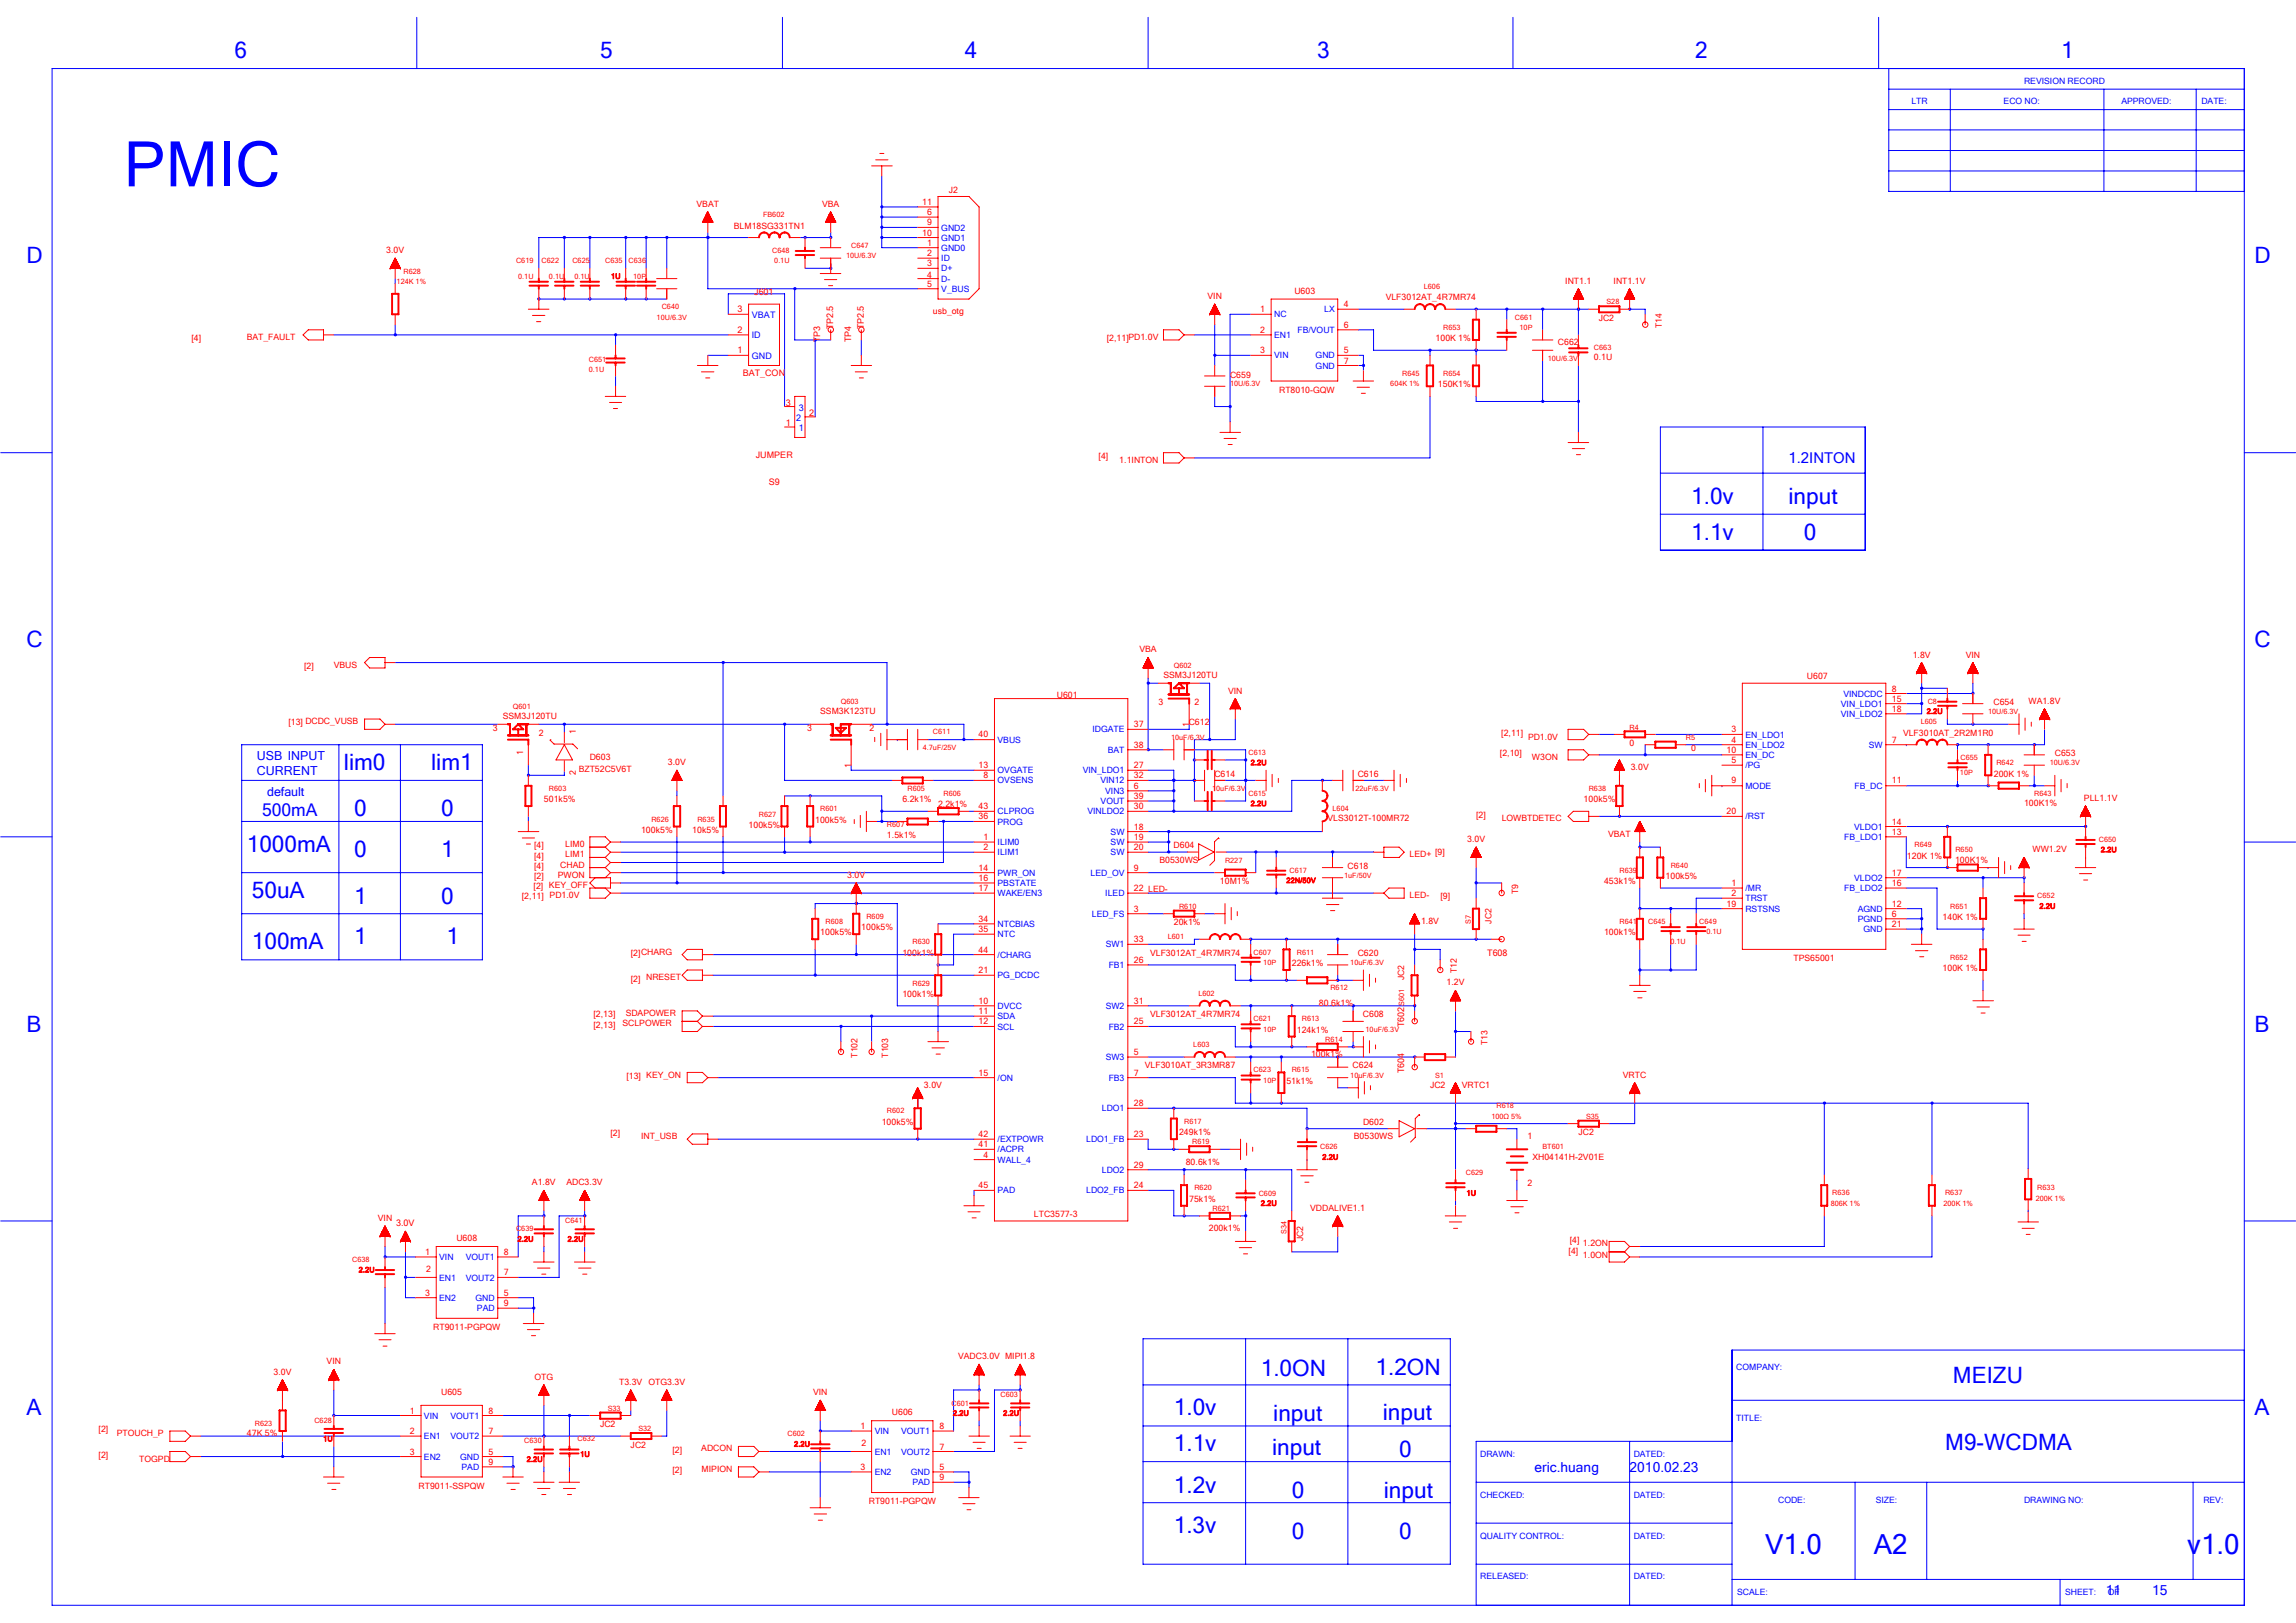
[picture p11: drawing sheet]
<svg xmlns="http://www.w3.org/2000/svg" width="297mm" height="210mm" viewBox="0 0 297 210" stroke-linecap="round" stroke-linejoin="round" font-family="sans-serif">
<defs><g id="words">
<text font-size="8.1" fill="#00f" x="16" y="24.1">PMIC</text>
<g font-size="3.6" fill="#00f">
<text x="228.4" y="201">V1.0</text>
<text x="242.4" y="201">A2</text>
<text x="283" y="201">v1.0</text>
</g>
<g font-size="2.9" fill="#00f">
<text x="30.3" y="7.5">6</text>
<text x="77.6" y="7.5">5</text>
<text x="124.8" y="7.5">4</text>
<text x="170.4" y="7.5">3</text>
<text x="219.3" y="7.5">2</text>
<text x="266.6" y="7.5">1</text>
<text x="3.4" y="34.1">D</text>
<text x="291.7" y="34.1">D</text>
<text x="218.8" y="65.2">1.0v</text>
<text x="231.4" y="65.2">input</text>
<text x="218.8" y="69.8">1.1v</text>
<text x="233.3" y="69.8">0</text>
<text x="3.4" y="83.8">C</text>
<text x="291.7" y="83.8">C</text>
<text x="44.5" y="99.7">lim0</text>
<text x="55.8" y="99.7">lim1</text>
<text x="45.8" y="105.6">0</text>
<text x="57.1" y="105.6">0</text>
<text x="31.9" y="110.3">1000mA</text>
<text x="45.8" y="110.9">0</text>
<text x="57.1" y="110.9">1</text>
<text x="32.6" y="116.2">50uA</text>
<text x="45.8" y="116.9">1</text>
<text x="57.1" y="116.9">0</text>
<text x="32.6" y="122.8">100mA</text>
<text x="45.8" y="122.2">1</text>
<text x="57.8" y="122.2">1</text>
<text x="3.4" y="133.5">B</text>
<text x="291.7" y="133.5">B</text>
<text x="163.1" y="178">1.0ON</text>
<text x="178" y="177.9">1.2ON</text>
<text x="252.7" y="178.9">MEIZU</text>
<text x="3.4" y="183.1">A</text>
<text x="151.9" y="183.1">1.0v</text>
<text x="164.7" y="183.8">input</text>
<text x="178.9" y="183.7">input</text>
<text x="291.7" y="183.1">A</text>
<text x="151.9" y="187.8">1.1v</text>
<text x="164.6" y="188.2">input</text>
<text x="181" y="188.4">0</text>
<text x="251.7" y="187.5">M9-WCDMA</text>
<text x="151.9" y="193.1">1.2v</text>
<text x="167.1" y="193.8">0</text>
<text x="179" y="193.8">input</text>
<text x="151.9" y="198.4">1.3v</text>
<text x="167.1" y="199.1">0</text>
<text x="181" y="199.1">0</text>
</g>
<text font-size="2.3" fill="#00f" x="33.9" y="105.6">500mA</text>
<text font-size="1.9" fill="#00f" x="231.4" y="59.9">1.2INTON</text>
<g font-size="1.8" fill="#00f">
<text x="198.5" y="190.4">eric.huang</text>
<text x="210.8" y="190.4">2010.02.23</text>
<text x="272.4" y="206.3">11</text>
<text x="278.4" y="206.3">15</text>
</g>
<g font-size="1.6" fill="#00f">
<text x="33.2" y="98.3">USB INPUT</text>
<text x="33.2" y="100.3">CURRENT</text>
<text x="34.6" y="103">default</text>
</g>
<g font-size="1.2" fill="#f00">
<text x="95.4" y="40.4">3</text>
<text x="97.6" y="38.2">J601</text>
<text x="95.4" y="45.7">1</text>
<text x="95.4" y="43.1">2</text>
<text x="106.1" y="44.3" transform="rotate(-90 106.1 44.3)">TP3</text>
<text x="107.8" y="42.6" transform="rotate(-90 107.8 42.6)">TP2.5</text>
<text x="110.1" y="44.3" transform="rotate(-90 110.1 44.3)">TP4</text>
<text x="111.7" y="42.6" transform="rotate(-90 111.7 42.6)">TP2.5</text>
<text x="96.1" y="48.6">BAT_CON</text>
<text x="101.6" y="52.5">3</text>
<text x="104.7" y="53.8">2</text>
<text x="97.8" y="59.2">JUMPER</text>
<text x="101.6" y="55.1">1</text>
<text x="99.5" y="62.7">S9</text>
<text x="192.4" y="123.7">T608</text>
<text x="181.7" y="132.9" transform="rotate(-90 181.7 132.9)">T602</text>
<text x="181.7" y="138.9" transform="rotate(-90 181.7 138.9)">T604</text>
<text x="51.3" y="158.6">3.0V</text>
</g>
<g font-size="1.2" fill="#00f">
<text x="97.3" y="41.1">VBAT</text>
<text x="97.3" y="46.4">GND</text>
<text x="97.3" y="43.8">ID</text>
<text x="103.4" y="53.1">3</text>
<text x="103" y="54.5">2</text>
<text x="103.4" y="55.8">1</text>
</g>
<g font-size="1.1" fill="#00f">
<text x="261.9" y="10.9">REVISION RECORD</text>
<text x="247.3" y="13.5">LTR</text>
<text x="259.2" y="13.5">ECO NO:</text>
<text x="274.5" y="13.5">APPROVED:</text>
<text x="284.8" y="13.5">DATE:</text>
<text x="121.8" y="29.8">GND2</text>
<text x="121.8" y="33.8">ID</text>
<text x="121.8" y="35.1">D+</text>
<text x="121.8" y="31.1">GND1</text>
<text x="121.8" y="32.4">GND0</text>
<text x="121.8" y="36.4">D-</text>
<text x="121.8" y="37.8">V_BUS</text>
<text x="164.9" y="41.1">NC</text>
<text x="171.3" y="40.4">LX</text>
<text x="164.9" y="46.4">VIN</text>
<text x="164.9" y="43.7">EN1</text>
<text x="167.9" y="43.1">FB/VOUT</text>
<text x="170.2" y="47.7">GND</text>
<text x="170.2" y="46.4">GND</text>
<text x="141.3" y="94.8">IDGATE</text>
<text x="225.8" y="95.4">EN_LDO1</text>
<text x="238.2" y="91.4">VIN_LDO1</text>
<text x="238.2" y="92.8">VIN_LDO2</text>
<text x="238.5" y="90.1">VINDCDC</text>
<text x="129.1" y="101.4">OVSENS</text>
<text x="129.1" y="100.1">OVGATE</text>
<text x="129.1" y="96.1">VBUS</text>
<text x="140.1" y="100.1">VIN_LDO1</text>
<text x="142.4" y="101.4">VIN12</text>
<text x="143.3" y="97.4">BAT</text>
<text x="225.8" y="96.8">EN_LDO2</text>
<text x="225.8" y="99.4">/PG</text>
<text x="225.8" y="98.1">EN_DC</text>
<text x="241.8" y="96.8">SW</text>
<text x="129.1" y="105.4">CLPROG</text>
<text x="129.1" y="106.7">PROG</text>
<text x="140.7" y="105.4">VINLDO2</text>
<text x="142.4" y="104">VOUT</text>
<text x="143" y="102.7">VIN3</text>
<text x="143.7" y="108">SW</text>
<text x="225.8" y="106">/RST</text>
<text x="225.8" y="102.1">MODE</text>
<text x="239.9" y="107.3">VLDO1</text>
<text x="239.9" y="102.1">FB_DC</text>
<text x="129.1" y="109.3">ILIM0</text>
<text x="129.1" y="110.7">ILIM1</text>
<text x="129.1" y="113.3">PWR_ON</text>
<text x="141.1" y="113.3">LED_OV</text>
<text x="143.7" y="109.3">SW</text>
<text x="143.7" y="110.7">SW</text>
<text x="238.6" y="108.7">FB_LDO1</text>
<text x="239.9" y="114">VLDO2</text>
<text x="129.1" y="114.6">PBSTATE</text>
<text x="129.1" y="116">WAKE/EN3</text>
<text x="129.1" y="119.9">NTCBIAS</text>
<text x="141.3" y="118.6">LED_FS</text>
<text x="143" y="116">ILED</text>
<text x="225.8" y="115.3">/MR</text>
<text x="225.8" y="116.6">TRST</text>
<text x="225.8" y="118">RSTSNS</text>
<text x="238.6" y="115.3">FB_LDO2</text>
<text x="240.4" y="118">AGND</text>
<text x="240.4" y="119.3">PGND</text>
<text x="129.1" y="123.9">/CHARG</text>
<text x="129.1" y="121.3">NTC</text>
<text x="143.1" y="122.6">SW1</text>
<text x="143.4" y="125.2">FB1</text>
<text x="241.1" y="120.6">GND</text>
<text x="129.1" y="130.5">DVCC</text>
<text x="129.1" y="131.9">SDA</text>
<text x="129.1" y="126.6">PG_DCDC</text>
<text x="143.1" y="130.5">SW2</text>
<text x="129.1" y="133.2">SCL</text>
<text x="143.1" y="137.2">SW3</text>
<text x="143.4" y="133.2">FB2</text>
<text x="129.1" y="139.8">/ON</text>
<text x="142.5" y="143.8">LDO1</text>
<text x="143.4" y="139.8">FB3</text>
<text x="129.1" y="149.1">/ACPR</text>
<text x="129.1" y="147.8">/EXTPOWR</text>
<text x="140.5" y="147.8">LDO1_FB</text>
<text x="129.1" y="150.4">WALL_4</text>
<text x="129.1" y="154.4">PAD</text>
<text x="140.5" y="154.4">LDO2_FB</text>
<text x="142.5" y="151.7">LDO2</text>
<text x="56.8" y="165.7">EN1</text>
<text x="56.8" y="163">VIN</text>
<text x="60.3" y="165.7">VOUT2</text>
<text x="60.3" y="163">VOUT1</text>
<text x="56.8" y="168.3">EN2</text>
<text x="61.5" y="168.3">GND</text>
<text x="61.7" y="169.7">PAD</text>
<text x="224.6" y="177.2">COMPANY:</text>
<text x="54.8" y="183.5">VIN</text>
<text x="58.3" y="183.5">VOUT1</text>
<text x="113.2" y="185.5">VIN</text>
<text x="116.6" y="185.5">VOUT1</text>
<text x="224.6" y="183.8">TITLE:</text>
<text x="54.8" y="188.8">EN2</text>
<text x="54.8" y="186.2">EN1</text>
<text x="58.3" y="186.2">VOUT2</text>
<text x="59.5" y="188.8">GND</text>
<text x="59.7" y="190.2">PAD</text>
<text x="113.2" y="190.8">EN2</text>
<text x="113.2" y="188.2">EN1</text>
<text x="116.6" y="188.2">VOUT2</text>
<text x="117.8" y="190.8">GND</text>
<text x="191.5" y="188.4">DRAWN:</text>
<text x="211.4" y="188.4">DATED:</text>
<text x="118" y="192.2">PAD</text>
<text x="191.5" y="193.8">CHECKED:</text>
<text x="211.4" y="193.8">DATED:</text>
<text x="230" y="194.4">CODE:</text>
<text x="242.7" y="194.4">SIZE:</text>
<text x="261.9" y="194.4">DRAWING NO:</text>
<text x="285.1" y="194.4">REV:</text>
<text x="191.5" y="199.1">QUALITY CONTROL:</text>
<text x="211.4" y="199.1">DATED:</text>
<text x="191.5" y="204.3">RELEASED:</text>
<text x="211.4" y="204.3">DATED:</text>
<text x="224.8" y="206.3">SCALE:</text>
<text x="267.2" y="206.3">SHEET:</text>
<text x="272.7" y="206.3">OF</text>
</g>
<g font-size="1.1" fill="#f00">
<text x="90.1" y="26.8">VBAT</text>
<text x="94.9" y="29.6">BLM18SG331TN1</text>
<text x="106.3" y="26.8">VBA</text>
<text x="119.3" y="26.5">11</text>
<text x="119.9" y="29.2">9</text>
<text x="119.9" y="27.8">6</text>
<text x="122.8" y="24.9">J2</text>
<text x="50" y="32.7">3.0V</text>
<text x="119.3" y="30.5">10</text>
<text x="119.9" y="33.1">2</text>
<text x="119.9" y="34.4">3</text>
<text x="119.9" y="35.9">4</text>
<text x="119.9" y="31.8">1</text>
<text x="119.9" y="37.1">5</text>
<text x="120.7" y="40.7">usb_otg</text>
<text x="156.2" y="38.7">VIN</text>
<text x="163" y="40.4">1</text>
<text x="167.5" y="38">U603</text>
<text x="173.9" y="39.8">4</text>
<text x="179.3" y="38.8">VLF3012AT_4R7MR74</text>
<text x="202.5" y="36.7">INT1.1</text>
<text x="206.8" y="41.5">JC2</text>
<text x="208.8" y="36.7">INT1.1V</text>
<text x="24.8" y="44.2">[4]</text>
<text x="31.9" y="44">BAT_FAULT</text>
<text x="143.2" y="44.2">[2,11]PD1.0V</text>
<text x="163" y="45.7">3</text>
<text x="163" y="43.1">2</text>
<text x="173.9" y="45.7">5</text>
<text x="173.9" y="42.4">6</text>
<text x="173.9" y="47">7</text>
<text x="185.7" y="44.2">100K 1%</text>
<text x="201.6" y="44.7">C662</text>
<text x="206.2" y="46.6">0.1U</text>
<text x="215" y="42.4" transform="rotate(-90 215 42.4)">T14</text>
<text x="159.1" y="48.9">C659</text>
<text x="165.5" y="50.8">RT8010-GQW</text>
<text x="186" y="50.1">150K1%</text>
<text x="142.1" y="59.4">[4]</text>
<text x="144.8" y="59.9">1.1INTON</text>
<text x="39.3" y="86.6">[2]</text>
<text x="43.2" y="86.4">VBUS</text>
<text x="147.4" y="84.4">VBA</text>
<text x="150.5" y="87.7">SSM3J120TU</text>
<text x="158.9" y="89.7">VIN</text>
<text x="233.8" y="87.9">U607</text>
<text x="244.8" y="89.5">8</text>
<text x="247.4" y="85.1">1.8V</text>
<text x="254.3" y="85.1">VIN</text>
<text x="37.3" y="93.9">[13] DCDC_VUSB</text>
<text x="63.7" y="94.5">3</text>
<text x="65.1" y="93">SSM3J120TU</text>
<text x="69.7" y="95.2">2</text>
<text x="74.5" y="95" transform="rotate(-90 74.5 95)">1</text>
<text x="104.4" y="94.5">3</text>
<text x="106.1" y="92.4">SSM3K123TU</text>
<text x="112.5" y="94.5">2</text>
<text x="126.6" y="95.4">40</text>
<text x="136.7" y="90.3">U601</text>
<text x="146.7" y="94.1">37</text>
<text x="149.9" y="91.2">3</text>
<text x="153.8" y="93.9">C612</text>
<text x="153.8" y="94" transform="rotate(-90 153.8 94)">1</text>
<text x="154.5" y="91.2">2</text>
<text x="194.2" y="95.2">[2,11]</text>
<text x="197.7" y="95.7">PD1.0V</text>
<text x="224" y="94.7">3</text>
<text x="244.8" y="90.8">15</text>
<text x="244.8" y="92.1">18</text>
<text x="246.2" y="95.2">VLF3010AT_2R2M1R0</text>
<text x="257.9" y="91.2">C654</text>
<text x="262.4" y="91">WA1.8V</text>
<text x="67.7" y="97.6" transform="rotate(-90 67.7 97.6)">1</text>
<text x="74.5" y="100.3" transform="rotate(-90 74.5 100.3)">2</text>
<text x="74.9" y="99.8">BZT52C5V6T</text>
<text x="76.3" y="98.3">D603</text>
<text x="86.4" y="99">3.0V</text>
<text x="110.1" y="99.4" transform="rotate(-90 110.1 99.4)">1</text>
<text x="126.6" y="99.4">13</text>
<text x="127.2" y="100.7">8</text>
<text x="146.7" y="99.4">27</text>
<text x="146.7" y="100.7">32</text>
<text x="146.7" y="96.8">38</text>
<text x="157.1" y="100.5">C614</text>
<text x="175.6" y="100.5">C616</text>
<text x="194" y="97.8">[2,10]</text>
<text x="198.2" y="98.3">W3ON</text>
<text x="210.8" y="96.5">0</text>
<text x="211" y="99.7">3.0V</text>
<text x="218.8" y="97.2">0</text>
<text x="223.4" y="97.4">10</text>
<text x="224" y="101.4">9</text>
<text x="224" y="96.1">4</text>
<text x="224" y="98.7">5</text>
<text x="244.8" y="96.1">7</text>
<text x="244.8" y="101.4">11</text>
<text x="257.9" y="100.5">200K 1%</text>
<text x="265.8" y="97.8">C653</text>
<text x="70.4" y="103.8">501k5%</text>
<text x="82.9" y="107.8">100k5%</text>
<text x="89.6" y="107.8">10k5%</text>
<text x="96.8" y="107.1">100k5%</text>
<text x="105.5" y="106.4">100k5%</text>
<text x="116.7" y="103.8">6.2k1%</text>
<text x="121.4" y="104.5">2.2k1%</text>
<text x="126.6" y="106">36</text>
<text x="126.6" y="104.7">43</text>
<text x="146.7" y="102">6</text>
<text x="146.7" y="107.3">18</text>
<text x="146.7" y="104.7">30</text>
<text x="146.7" y="103.4">39</text>
<text x="171.7" y="106.3">VLS3012T-100MR72</text>
<text x="191" y="105.8">[2]</text>
<text x="194.3" y="106.3">LOWBTDETEC</text>
<text x="204.9" y="103.8">100k5%</text>
<text x="223.4" y="105.4">20</text>
<text x="244.8" y="106.7">14</text>
<text x="261.9" y="104.3">100K1%</text>
<text x="269.6" y="103.6">PLL1.1V</text>
<text x="69.1" y="113.7">[2]</text>
<text x="69.1" y="111.1">[4]</text>
<text x="69.1" y="109.8">[4]</text>
<text x="69.1" y="112.4">[4]</text>
<text x="72.2" y="113.6">PWON</text>
<text x="72.5" y="112.2">CHAD</text>
<text x="73.1" y="110.9">LIM1</text>
<text x="73.1" y="109.6">LIM0</text>
<text x="109.6" y="113.6">3.0V</text>
<text x="114.8" y="108.4">1.5k1%</text>
<text x="126.6" y="112.6">14</text>
<text x="126.6" y="114">16</text>
<text x="127.2" y="108.7">1</text>
<text x="127.2" y="110">2</text>
<text x="146.7" y="112.6">9</text>
<text x="146.7" y="108.7">19</text>
<text x="146.7" y="110">20</text>
<text x="150" y="111.6">B0530WS</text>
<text x="151.8" y="109.8">D604</text>
<text x="174.3" y="112.4">C618</text>
<text x="182.4" y="110.9">LED+</text>
<text x="185.7" y="110.6">[9]</text>
<text x="189.8" y="108.9">3.0V</text>
<text x="208.1" y="108.3">VBAT</text>
<text x="215.5" y="113.7">100k5%</text>
<text x="244.8" y="108">13</text>
<text x="244.8" y="113.3">17</text>
<text x="246.7" y="111.1">120K 1%</text>
<text x="252.9" y="111.6">100K1%</text>
<text x="263" y="110.3">WW1.2V</text>
<text x="67.5" y="116.4">[2,11] PD1.0V</text>
<text x="69" y="115.1">[2] KEY_OFF</text>
<text x="126.6" y="115.3">17</text>
<text x="126.6" y="119.3">34</text>
<text x="146.7" y="117.9">3</text>
<text x="146.7" y="115.3">22 LED-</text>
<text x="151.9" y="119.7">20k1%</text>
<text x="157.8" y="114.4">10M1%</text>
<text x="182.4" y="116.2">LED-</text>
<text x="183.8" y="119.5">1.8V</text>
<text x="186.4" y="116.4">[9]</text>
<text x="192.9" y="119.5" transform="rotate(-90 192.9 119.5)">JC2</text>
<text x="196.4" y="115.7" transform="rotate(-90 196.4 115.7)">T9</text>
<text x="207.5" y="114.4">453k1%</text>
<text x="223.4" y="117.3">19</text>
<text x="224" y="114.6">1</text>
<text x="224" y="116">2</text>
<text x="244.8" y="118.6">6</text>
<text x="244.8" y="120">21</text>
<text x="244.8" y="117.3">12</text>
<text x="244.8" y="114.6">16</text>
<text x="251.3" y="119">140K 1%</text>
<text x="81.6" y="123.7">[2]CHARG</text>
<text x="106.1" y="121">100k5%</text>
<text x="111.4" y="120.4">100k5%</text>
<text x="116.7" y="123.7">100k1%</text>
<text x="126.6" y="125.9">21</text>
<text x="126.6" y="120.6">35</text>
<text x="126.6" y="123.3">44</text>
<text x="146.7" y="124.6">26</text>
<text x="146.7" y="121.9">33</text>
<text x="148.8" y="123.7">VLF3012AT_4R7MR74</text>
<text x="167.1" y="125">226k1%</text>
<text x="175.6" y="123.7">C620</text>
<text x="188.5" y="125.9" transform="rotate(-90 188.5 125.9)">T12</text>
<text x="207.5" y="121">100k1%</text>
<text x="232" y="124.3">TPS65001</text>
<text x="251.3" y="125.7">100K 1%</text>
<text x="76.8" y="131.6">[2,13]</text>
<text x="80.9" y="131.5">SDAPOWER</text>
<text x="81.6" y="127">[2] NRESET</text>
<text x="116.7" y="129">100k1%</text>
<text x="126.6" y="129.9">10</text>
<text x="126.6" y="131.2">11</text>
<text x="146.7" y="129.9">31</text>
<text x="148.8" y="131.6">VLF3012AT_4R7MR74</text>
<text x="170.6" y="130.1">80.6k1%</text>
<text x="176.3" y="131.6">C608</text>
<text x="181.7" y="126.8" transform="rotate(-90 181.7 126.8)">JC2</text>
<text x="187.1" y="127.5">1.2V</text>
<text x="76.8" y="133">[2,13]</text>
<text x="80.5" y="132.8">SCLPOWER</text>
<text x="110.9" y="136.8" transform="rotate(-90 110.9 136.8)">T102</text>
<text x="114.9" y="136.8" transform="rotate(-90 114.9 136.8)">T103</text>
<text x="126.6" y="132.5">12</text>
<text x="146.7" y="136.5">5</text>
<text x="146.7" y="132.5">25</text>
<text x="167.8" y="133.6">124k1%</text>
<text x="169.6" y="136.8">100k1%</text>
<text x="192.5" y="135.2" transform="rotate(-90 192.5 135.2)">T13</text>
<text x="81" y="139.6">[13] KEY_ON</text>
<text x="119.5" y="140.7">3.0V</text>
<text x="126.6" y="139.1">15</text>
<text x="146.7" y="139.1">7</text>
<text x="146.7" y="143.1">28</text>
<text x="148.1" y="138.2">VLF3010AT_3R3MR87</text>
<text x="166.4" y="140.3">51k1%</text>
<text x="175" y="138.2">C624</text>
<text x="185" y="140.7">JC2</text>
<text x="189.1" y="140.7">VRTC1</text>
<text x="210" y="139.4">VRTC</text>
<text x="79" y="147">[2]</text>
<text x="82.9" y="147.4">INT_USB</text>
<text x="114.1" y="145.5">100k5%</text>
<text x="126.6" y="148.4">41</text>
<text x="126.6" y="147.1">42</text>
<text x="127.2" y="149.8">4</text>
<text x="146.7" y="147.1">23</text>
<text x="152.5" y="146.9">249k1%</text>
<text x="175.2" y="147.4">B0530WS</text>
<text x="176.3" y="145.5">D602</text>
<text x="197.6" y="147.4">1</text>
<text x="204.2" y="146.9">JC2</text>
<text x="68.8" y="153.3">A1.8V</text>
<text x="73.3" y="153.3">ADC3.3V</text>
<text x="126.6" y="153.7">45</text>
<text x="146.7" y="153.7">24</text>
<text x="146.7" y="151.1">29</text>
<text x="153.4" y="150.7">80.6k1%</text>
<text x="153.8" y="155.5">75k1%</text>
<text x="197.6" y="153.5">2</text>
<text x="198.3" y="150">XH04141H-2V01E</text>
<text x="48.9" y="158">VIN</text>
<text x="59" y="160.6">U608</text>
<text x="133.8" y="157.5">LTC3577-3</text>
<text x="156.4" y="159.3">200k1%</text>
<text x="168.6" y="160.6" transform="rotate(-90 168.6 160.6)">JC2</text>
<text x="169.5" y="156.7">VDDALIVE1.1</text>
<text x="203.1" y="160.8">[4]</text>
<text x="204.8" y="161.3">1.2ON</text>
<text x="55" y="167.6">3</text>
<text x="55" y="162.3">1</text>
<text x="55.1" y="164.6">2</text>
<text x="65.2" y="162.3">8</text>
<text x="65.2" y="165">7</text>
<text x="65.2" y="167.6">5</text>
<text x="202.9" y="162.2">[4]</text>
<text x="204.8" y="162.8">1.0ON</text>
<text x="56.1" y="172.1">RT9011-PGPQW</text>
<text x="65.2" y="169">9</text>
<text x="35.4" y="177.9">3.0V</text>
<text x="42.3" y="176.5">VIN</text>
<text x="69.2" y="178.5">OTG</text>
<text x="80.1" y="179.2">T3.3V OTG3.3V</text>
<text x="124" y="175.9">VADC3.0V MIPI1.8</text>
<text x="12.7" y="185.3">[2]</text>
<text x="15.1" y="185.8">PTOUCH_P</text>
<text x="31.9" y="185.8">47K 5%</text>
<text x="53" y="185.5">2</text>
<text x="53" y="182.9">1</text>
<text x="57.1" y="180.5">U605</text>
<text x="63.2" y="182.9">8</text>
<text x="63.2" y="185.5">7</text>
<text x="77.6" y="184.6">JC2</text>
<text x="105.2" y="180.5">VIN</text>
<text x="111.3" y="184.9">1</text>
<text x="115.4" y="183.1">U606</text>
<text x="121.5" y="184.9">8</text>
<text x="12.7" y="188.6">[2]</text>
<text x="18" y="189.1">TOGPD</text>
<text x="53" y="188.2">3</text>
<text x="63.2" y="188.2">5</text>
<text x="63.2" y="189.5">9</text>
<text x="81.6" y="187.3">JC2</text>
<text x="87" y="188">[2]</text>
<text x="87" y="190.6">[2]</text>
<text x="90.7" y="187.8">ADCON</text>
<text x="90.8" y="190.4">MIPION</text>
<text x="111.3" y="190.2">3</text>
<text x="111.4" y="187.1">2</text>
<text x="121.5" y="187.5">7</text>
<text x="121.5" y="190.2">5</text>
<text x="121.5" y="191.5">9</text>
<text x="54.2" y="192.6">RT9011-SSPQW</text>
<text x="112.4" y="194.6">RT9011-PGPQW</text>
</g>
<g font-size=".9" fill="#f00">
<text x="98.7" y="28.1">FB602</text>
<text x="52.2" y="35.4">R628</text>
<text x="66.8" y="34.1">C619</text>
<text x="70.1" y="34.1">C622</text>
<text x="74" y="34.1">C625</text>
<text x="78.3" y="34.1">C635</text>
<text x="81.3" y="34.1">C636</text>
<text x="99.9" y="32.7">C648</text>
<text x="100.2" y="34.1">0.1U</text>
<text x="109.5" y="33.4">10U/6.3V</text>
<text x="110.1" y="32">C647</text>
<text x="51.3" y="36.7">124K 1%</text>
<text x="67" y="36.1">0.1U</text>
<text x="71" y="36.1">0.1U</text>
<text x="74.3" y="36.1">0.1U</text>
<text x="79" y="36.1">1U</text>
<text x="81.9" y="36.1">10P</text>
<text x="84.9" y="41.3">10U/6.3V</text>
<text x="85.6" y="40">C640</text>
<text x="184.2" y="37.4">L606</text>
<text x="196" y="41.3">C661</text>
<text x="207.8" y="39.4">S28</text>
<text x="76.2" y="46.8">C651</text>
<text x="186.7" y="42.7">R653</text>
<text x="196.6" y="42.7">10P</text>
<text x="200.2" y="46.7">10U/6.3V</text>
<text x="206.2" y="45.3">C663</text>
<text x="76.2" y="48.1">0.1U</text>
<text x="159.1" y="50">10U/6.3V</text>
<text x="179.9" y="50">604K 1%</text>
<text x="181.4" y="48.6">R645</text>
<text x="186.7" y="48.6">R654</text>
<text x="151.9" y="86.4">Q602</text>
<text x="66.4" y="91.7">Q601</text>
<text x="108.8" y="91">Q603</text>
<text x="120.7" y="95">C611</text>
<text x="151.5" y="95.7">10uF/6.3V</text>
<text x="210.8" y="94.4">R4</text>
<text x="218.1" y="95.7">R5</text>
<text x="248.5" y="93.7">L605</text>
<text x="249.3" y="92.4">2.2U</text>
<text x="249.4" y="91.1">C8</text>
<text x="257.2" y="92.4">10U/6.3V</text>
<text x="119.4" y="97">4.7uF/25V</text>
<text x="161.5" y="97.7">C613</text>
<text x="161.8" y="99">2.2U</text>
<text x="253.6" y="100.3">10P</text>
<text x="253.6" y="98.3">C655</text>
<text x="258.3" y="99">R642</text>
<text x="265.2" y="99">10U/6.3V</text>
<text x="71" y="102.3">R603</text>
<text x="84.3" y="106.3">R626</text>
<text x="90.2" y="106.3">R635</text>
<text x="98.2" y="105.6">R627</text>
<text x="106.1" y="105">R601</text>
<text x="114.8" y="107">R607</text>
<text x="117.4" y="102.3">R605</text>
<text x="122.1" y="103">R606</text>
<text x="156.8" y="102.3">10uF/6.3V</text>
<text x="161.5" y="103">C615</text>
<text x="161.8" y="104.3">2.2U</text>
<text x="172.4" y="105">L604</text>
<text x="175.4" y="102.3">22uF/6.3V</text>
<text x="205.5" y="102.3">R638</text>
<text x="263.2" y="103">R643</text>
<text x="158.5" y="111.6">R227</text>
<text x="166.8" y="112.9">C617</text>
<text x="173.9" y="113.6">1uF/50V</text>
<text x="209.5" y="112.9">R639</text>
<text x="216.1" y="112.3">R640</text>
<text x="247.7" y="109.6">R649</text>
<text x="253" y="110.3">R650</text>
<text x="271.5" y="108.9">C650</text>
<text x="271.8" y="110.3">2.2U</text>
<text x="106.8" y="119.5">R608</text>
<text x="112.1" y="118.9">R609</text>
<text x="152.5" y="117.6">R610</text>
<text x="166.4" y="114.2">22N/50V</text>
<text x="190.3" y="119.5" transform="rotate(-90 190.3 119.5)">S7</text>
<text x="209.5" y="119.5">R641</text>
<text x="213.2" y="119.5">C645</text>
<text x="219.8" y="119.5">C649</text>
<text x="252.3" y="117.6">R651</text>
<text x="263.6" y="116.2">C652</text>
<text x="263.8" y="117.6">2.2U</text>
<text x="118.1" y="122.2">R630</text>
<text x="151.1" y="121.5">L601</text>
<text x="162.2" y="123.5">C607</text>
<text x="163.4" y="124.9">10P</text>
<text x="167.8" y="123.5">R611</text>
<text x="174.7" y="124.8">10uF/6.3V</text>
<text x="216.1" y="122.2">0.1U</text>
<text x="220.8" y="120.9">0.1U</text>
<text x="252.3" y="124.2">R652</text>
<text x="118.1" y="127.5">R629</text>
<text x="155" y="128.8">L602</text>
<text x="172.1" y="128.1">R612</text>
<text x="181.7" y="130.1" transform="rotate(-90 181.7 130.1)">S601</text>
<text x="154.4" y="135.4">L603</text>
<text x="162.2" y="132.1">C621</text>
<text x="163.4" y="133.5">10P</text>
<text x="168.4" y="132.1">R613</text>
<text x="171.5" y="134.8">R614</text>
<text x="176.7" y="133.5">10uF/6.3V</text>
<text x="162.2" y="138.7">C623</text>
<text x="163.4" y="140.1">10P</text>
<text x="167.1" y="138.7">R615</text>
<text x="174.7" y="139.4">10uF/6.3V</text>
<text x="185.7" y="139.4">S1</text>
<text x="193.6" y="143.4">R618</text>
<text x="114.8" y="144.1">R602</text>
<text x="153.2" y="145.4">R617</text>
<text x="154.2" y="148">R619</text>
<text x="170.8" y="148.7">C626</text>
<text x="192.9" y="144.7">100Ω 5%</text>
<text x="199.6" y="148.7">BT601</text>
<text x="205.2" y="144.7">S35</text>
<text x="154.5" y="154">R620</text>
<text x="162.8" y="154.7">C609</text>
<text x="163.1" y="156">2.2U</text>
<text x="171.1" y="150">2.2U</text>
<text x="189.6" y="152">C629</text>
<text x="189.7" y="154.7">1U</text>
<text x="236.8" y="156">806K 1%</text>
<text x="237.1" y="154.7">R636</text>
<text x="251.4" y="156">200K 1%</text>
<text x="251.6" y="154.7">R637</text>
<text x="263.4" y="155.3">200K 1%</text>
<text x="263.6" y="154">R633</text>
<text x="66.8" y="159.3">C639</text>
<text x="67" y="160.6">2.2U</text>
<text x="73.1" y="158.2">C641</text>
<text x="73.4" y="160.6">2.2U</text>
<text x="156.9" y="156.7">R621</text>
<text x="166.4" y="159.6" transform="rotate(-90 166.4 159.6)">S34</text>
<text x="45.6" y="163.3">C638</text>
<text x="46.4" y="164.6">2.2U</text>
<text x="33" y="184.5">R623</text>
<text x="40.7" y="184.1">C628</text>
<text x="78.6" y="182.5">S33</text>
<text x="82.6" y="185.2">S32</text>
<text x="101.9" y="185.8">C602</text>
<text x="123.1" y="181.8">C601</text>
<text x="123.3" y="183.2">2.2U</text>
<text x="129.4" y="180.8">C603</text>
<text x="129.8" y="183.2">2.2U</text>
<text x="41.8" y="186.5">1U</text>
<text x="67.8" y="186.7">C630</text>
<text x="68.1" y="189.1">2.2U</text>
<text x="74.7" y="186.5">C632</text>
<text x="75.1" y="188.5">1U</text>
<text x="102.7" y="187.2">2.2U</text>
</g>
</g></defs>
<g fill="none" stroke="#00f" stroke-width=".13">
<path d="M6.7 8.9h283.7v198.8h-283.7zM53.9 2.2v6.7M101.2 2.2v6.7M148.5 2.2v6.7M195.7 2.2v6.7M243 2.2v6.7M244.4 8.9v15.9h46M244.4 16.8h46M244.4 11.5h46M244.4 14.2h46M244.4 19.5h46M252.3 11.5v13.3"/>
<path d="M272.2 11.5v13.3M284.1 11.5v13.3M51.1 36v.7M69.7 38.7h.1M69.7 38.7h11.2M73 30.7v4M76.3 38.7h.1M76.3 30.7h-6.6v4M76.3 30.7h20.5M76.3 30.7v4M80.9 38.7h.1M80.9 38.7h5.4"/>
<path d="M80.9 30.7v4M83.6 30.7v4M86.3 30.7v4M91.6 30.7h.1M91.6 30.1v7.3h27.1M102.8 37.4v6.6h4.7M104.1 34.7h3.4M107.5 30.1v.6h-4M107.5 34.7h.1M107.5 34.1v.6M114.1 30.7h4.6M114.1 22.8v9.2h4.6"/>
<path d="M114.1 29.4h4.6M114.1 28.1h4.6M114.1 26.8h4.6M244.4 22.1h46M.1 58.6h6.6M43.2 43.3h51M51.1 42v1.3M79.6 43.3v1.4M79.6 48.6v1.4M91.6 46h2.6M94.2 40.7v-2.7h7.3v14.6M105.5 44v9.9"/>
<path d="M111.4 44v2M154.5 43.3h7.3M157.1 42v5.3M157.1 51.3v1.3h2M157.1 46h4.7M161.8 40.7h-2.7v13.9M175.7 42.7h2v2.6h13.3M175.7 40h6M175.7 47.3h.7M175.7 46h.7v2M185 51.3v7.9h-30.5M185 45.3v.7"/>
<path d="M188.3 40h11.3M191 45.3h.1M191 45.3h3.9M191 45.3v.7M191 51.3v.6h13.2M194.9 40v1.4M199.6 40h4.6M199.6 40v2.7M199.6 46.6v5.3M204.2 47.3v8.6M204.2 40h1.3M204.2 40v3.3"/>
<path d="M210.8 40h.1M210.8 40h2v.7M214.8 55.2h26.5v16h-26.5zM228.1 55.2v16M290.4 58.6h6.6M214.8 61.2h26.5M214.8 66.5h26.5M31.3 96.4h31.1v27.8h-31.1zM43.8 96.4v27.8M51.1 85.7h63.7v8M51.1 93.7h13.3M51.8 96.4v27.8"/>
<path d="M68.4 99v1.3M69.7 93.7h35.1M73 93.7v1M73 99.8v.5h-4.6M93.5 85.7v17.3M101.5 93.7v7.3h13.9M110.1 99v.7h15.9M112.8 93.7h11.9v2M116.1 95.7h.1M120 95.7h6M148.5 88.4v8.6h2M148.5 99.7h3.4v5.3"/>
<path d="M148.5 87.7v.7M148.5 88.4h1.4M153.8 93.7v.7h-5.3M154.5 98.3h.1M154.5 97h6.6v6.6h-2.6M155.2 88.4h1.3v7.3M158.5 98.3h2.6M159.8 93v2.7h-5.3v5.3M206.9 97.7h15.9M206.9 95h1.9M212.8 96.4v1.3M214.2 95h8.6"/>
<path d="M218.1 96.4h4.7M246.6 96.4h.1M246.6 89.7h8.6M246.6 91h2M248.6 88.4v4h-2M248.6 89h3.3M251.9 93v.7h8M253.2 96.4h.1M253.2 96.4v.6M255.2 89.7h.1M255.2 88.4v1.3M264.5 94.4v2h-11.3"/>
<path d="M.1 108.3h6.6M31.3 101h31.1M31.3 106.3h31.1M31.3 112.9h31.1M31.3 118.2h31.1M68.4 100.3h.1M68.4 105.6v.7M80.3 112.9h45.7M80.3 108.9h45.7M80.3 110.3h45.7M80.3 115.5h45.7M80.3 114.2h45.7"/>
<path d="M87.6 102.3v.7M87.6 108.3v5.9M93.5 108.3v4.6M101.5 103h12.6v3.3M101.5 108.3v2M104.8 108.3v.6M105.5 117.6v-.7h10.6v13.2h9.9M113.4 106.3h2.7M114.1 105h5.9M120.7 101h5.3M121.4 106.3h4.6M121.4 119.5h4.6"/>
<path d="M122.1 106.3v5.3h-41.8M125.4 105h.6M148.5 101h6M148.5 112.9h8.6M148.5 118.2h2M148.5 108.9h2.7M148.5 102.3h3.4M148.5 103.6h3.4M148.5 107.6h22.6M148.5 115.5h29.2M151.2 107.6v2.7h-2.7M151.2 110.2h2.4"/>
<path d="M154.5 101h.1M154.5 101v2.6M155.8 118.2h1.3M158.5 101h4M158.7 110.2l19 .1M162.5 110.2v2.7M165.1 110.2v.7M165.1 114.9v.6M171.1 101h.1M172.4 114.9h.1M172.4 101h-5.3v4h-18.6M172.4 110.2v.7"/>
<path d="M176.4 101h2.6M191 112.2v4M191 114.2h3.3M206.9 105.6h15.9M209.5 100.3v.7M212.1 114.9v2.7h10.7M212.1 109.6h.1M212.1 108.9v.7M212.1 109.6h2.7M214.8 114.9h8M216.1 117.6v.6M222.8 101.7h.1"/>
<path d="M222.8 116.2h-3.4v2M246.6 113.6h15.3v.6M246.6 108.3v3.9h5.3M246.6 106.9h23.2M246.6 117.6h2v3.3M246.6 114.9h4v5.3h5.9M246.6 101.7h6.6M246.6 118.9h2M253.2 101.7h4M253.2 101v.7M256.5 113.6v1.3M257.2 101.7h.1"/>
<path d="M257.2 112.2h.1M261.9 118.2v.7M262.5 101.7h2M263.2 100.3v1.4M269.8 106.9h.1M269.8 110.9h.1M290.4 108.9h6.6M92.2 132.8h33.8M92.2 126.2h33.8M92.2 123.5h33.8M92.2 131.5h33.8M92.9 139.4h33.1"/>
<path d="M105.5 122.8v3.4M108.8 132.8v2M110.8 122.2v1.3M112.8 131.5v3.3M121.4 130.1v3.4M126 120.9h-2.6v3.9h-2M148.5 132.8h11.3v2.6h9.3M148.5 124.8h11.3v2h8M148.5 130.1h5.3M148.5 136.8h4.7M148.5 139.4h11.3v3.3h102.6v8.5M155.2 121.5h-.7v.7h-6"/>
<path d="M159.8 136.8h23.2M160.5 130.1h1.3M161.8 121.5h.1M161.8 130.1h13.3M161.8 121.5h11.3M161.8 121.5v.7M161.8 126.2v.6M161.8 130.1v.7M161.8 134.8v.6M161.8 136.8v.6M165.8 136.8v.6M166.4 121.5h.1"/>
<path d="M173.1 126.8h.1M173.1 121.5h19.8M173.1 126.8h2M173.1 121.5v.7M173.1 126.2v.6M175.1 134.8v.6h-.7M175.1 130.1h7.9M175.1 130.1v.7M183 130.1h.1M183 136.8h.1M183 120.9v3.9M183 130.1v.7"/>
<path d="M183 122.8h3.3v1.4M188.3 130.8v6M188.3 133.5h2M191 121.5h.1M212.1 122.8v3.4M216.1 122.2v3.3M219.4 122.2v3.3h-7.3M246.6 120.2h2M256.5 120.2h.1M256.5 120.2v1.3M256.5 126.8v1.3M.1 158h6.6"/>
<path d="M70.4 156.7v.6h-3.4v5.3M75.6 156.7v.6h-3.3v8h-5.3M92.9 147.4h33.1M118.7 142.1v1.3M126 154v.7M148.5 143.4h20.6v2.6M148.5 154h3.4v3.3h3.3M148.5 147.4v1.3h4M148.5 151.3h18.6v5.4M151.9 148.7h.1M153.2 157.3h.1M153.2 151.3v.7"/>
<path d="M157.8 148.7h1.3M160.5 157.3h.6M161.1 151.3v1.4M161.1 156.7v2.6M161.8 141.4v1.3M165.8 142.7h.1M169.1 150h.1M169.1 146h.1M169.1 146h10.5M173.1 160v2h-6M173.1 140.7h1.3M184.6 146h5"/>
<path d="M188.3 146h.1M188.3 142.7v8.6M188.3 155.3v.7M188.3 145.4h14.6M194.9 146h1.3v1.4M196.2 152.7v1.3M211.5 142.7v2.7h-3.3M236 157.3v4h-23.9M236 142.7v9.3M249.9 157.3v5.3h-37.8M249.9 142.7v9.3M262.4 156.5v.3"/>
<path d="M290.4 158h6.6M43.2 179.8v3.3M49.8 161.3v1.3h4M49.8 166.6v4.6M52.5 165.3h1.3M52.5 162v5.9h1.3M67 167.9h2v2M67 169.2h2M70.4 161.3v.7M75.6 161.3v.7M126.7 179.2v.6h-3.3v5.3M132 179.2v.6h-3.3v8h-5.3"/>
<path d="M147.9 173.2h39.7v29.2h-39.7zM147.9 179.2h39.7M161.1 173.2v29.2M174.4 173.2v29.2M290.4 174.7h-66.3v33M26 188.4h25.8M26 185.8h25.8M36.5 181.2h.1M36.5 186.5v1.9M43.2 183.1h.1M43.2 183.1h8.6M43.2 187.1v2.7"/>
<path d="M65.1 188.4h1.3v1.4h-1.3M65.1 183.1h11.2M65.1 185.8h5.3M70.4 185.8h9.9M70.4 181.8v4M70.4 189.8v.6M73.7 183.1v2.7M73.7 189.8v.6M81.6 182.5v.6M86.3 182.5v3.3h-.7M99.5 187.8h10.6M99.5 190.4h10.6"/>
<path d="M106.1 183.8v1.3h4M106.1 189.1v4.7M123.4 191.8h2M123.4 190.4h2v2M126.7 183.8v.7M132 183.8v.7M147.9 184.5h39.7M147.9 189.1h39.7M147.9 194.4h39.7M191 191.8h99.4M191 197.1h33.1M210.8 186.5v21.2"/>
<path d="M224.1 181.2h66.3M224.1 186.5h-33.1v21.2M240 191.8v12.5M249.3 191.8v12.5M283.7 191.8v12.5M191 202.4h33.1M224.1 204.3h66.3M266.5 204.3v3.4"/>
</g>
<g fill="#00f" stroke="#00f" stroke-width=".13">
<path d="M86.2 30.6h.2v.2h-.2z" fill-rule="evenodd"/>
<path d="M51 43.2h.3v.2h-.3z" fill-rule="evenodd"/>
<path d="M83.5 30.6h.2v.2h-.2z" fill-rule="evenodd"/>
<path d="M83.5 38.6h.2v.2h-.2z" fill-rule="evenodd"/>
<path d="M80.9 30.6h.2v.2h-.2z" fill-rule="evenodd"/>
<path d="M80.9 38.6h.2v.2h-.2z" fill-rule="evenodd"/>
<path d="M76.2 30.6h.2v.2h-.2z" fill-rule="evenodd"/>
<path d="M72.9 30.6h.2v.2h-.2z" fill-rule="evenodd"/>
<path d="M91.5 30.6h.2v.2h-.2z" fill-rule="evenodd"/>
<path d="M107.4 30.6h.2v.2h-.2z" fill-rule="evenodd"/>
<path d="M104.1 30.6h.2v.2h-.2z" fill-rule="evenodd"/>
<path d="M36.5 188.3h.2v.2h-.2z" fill-rule="evenodd"/>
<path d="M188.2 145.9h.2v.2h-.2z" fill-rule="evenodd"/>
<path d="M114 106.2h.2v.2h-.2z" fill-rule="evenodd"/>
<path d="M151.8 102.2h.2v.2h-.2z" fill-rule="evenodd"/>
<path d="M151.8 100.8h.2v.2h-.2z" fill-rule="evenodd"/>
<path d="M154.4 100.8h.2v.2h-.2z" fill-rule="evenodd"/>
<path d="M154.4 100.8h.2v.2h-.2z" fill-rule="evenodd"/>
<path d="M161.1 100.8h.2v.2h-.2z" fill-rule="evenodd"/>
<path d="M161.1 100.8h.2v.2h-.2z" fill-rule="evenodd"/>
<path d="M161.1 98.2h.2v.2h-.2z" fill-rule="evenodd"/>
<path d="M151.1 108.8h.2v.2h-.2z" fill-rule="evenodd"/>
<path d="M151.8 103.5h.2v.2h-.2z" fill-rule="evenodd"/>
<path d="M151.1 110.1h.2v.2h-.2z" fill-rule="evenodd"/>
<path d="M162.4 110.1h.2v.2h-.2z" fill-rule="evenodd"/>
<path d="M165 110.1h.2v.2h-.2z" fill-rule="evenodd"/>
<path d="M165 115.4h.2v.2h-.2z" fill-rule="evenodd"/>
<path d="M167 135.3h.2v.2h-.2z" fill-rule="evenodd"/>
<path d="M161.7 135.3h.2v.2h-.2z" fill-rule="evenodd"/>
<path d="M166.3 126.7h.2v.2h-.2z" fill-rule="evenodd"/>
<path d="M161.7 126.7h.2v.2h-.2z" fill-rule="evenodd"/>
<path d="M173 126.7h.2v.2h-.2z" fill-rule="evenodd"/>
<path d="M161.7 142.6h.2v.2h-.2z" fill-rule="evenodd"/>
<path d="M161.7 136.6h.2v.2h-.2z" fill-rule="evenodd"/>
<path d="M165.7 136.6h.2v.2h-.2z" fill-rule="evenodd"/>
<path d="M110.7 116.8h.2v.2h-.2z" fill-rule="evenodd"/>
<path d="M110.7 123.4h.2v.2h-.2z" fill-rule="evenodd"/>
<path d="M105.4 126h.2v.3h-.2z" fill-rule="evenodd"/>
<path d="M104.7 102.9h.2v.2h-.2z" fill-rule="evenodd"/>
<path d="M114 104.8h.2v.2h-.2z" fill-rule="evenodd"/>
<path d="M151.8 143.3h.2v.2h-.2z" fill-rule="evenodd"/>
<path d="M153.1 157.2h.2v.2h-.2z" fill-rule="evenodd"/>
<path d="M153.1 151.2h.2v.2h-.2z" fill-rule="evenodd"/>
<path d="M161.1 157.2h.2v.2h-.2z" fill-rule="evenodd"/>
<path d="M172.3 110.1h.2v.2h-.2z" fill-rule="evenodd"/>
<path d="M101.4 110.2h.2v.2h-.2z" fill-rule="evenodd"/>
<path d="M148.5 96.9h.2v.2h-.2z" fill-rule="evenodd"/>
<path d="M114.7 93.6h.2v.2h-.2z" fill-rule="evenodd"/>
<path d="M166.3 121.4h.2v.2h-.2z" fill-rule="evenodd"/>
<path d="M173 121.4h.2v.2h-.2z" fill-rule="evenodd"/>
<path d="M190.9 121.4h.2v.2h-.2z" fill-rule="evenodd"/>
<path d="M173 136.6h.2v.2h-.2z" fill-rule="evenodd"/>
<path d="M182.9 136.6h.2v.2h-.2z" fill-rule="evenodd"/>
<path d="M156.4 95.6h.2v.2h-.2z" fill-rule="evenodd"/>
<path d="M148.5 88.3h.2v.2h-.2z" fill-rule="evenodd"/>
<path d="M161.7 130h.2v.2h-.2z" fill-rule="evenodd"/>
<path d="M167 130h.2v.2h-.2z" fill-rule="evenodd"/>
<path d="M175 130h.2v.2h-.2z" fill-rule="evenodd"/>
<path d="M182.9 130h.2v.2h-.2z" fill-rule="evenodd"/>
<path d="M161.7 121.4h.2v.2h-.2z" fill-rule="evenodd"/>
<path d="M161.1 151.2h.2v.2h-.2z" fill-rule="evenodd"/>
<path d="M151.8 100.8h.2v.2h-.2z" fill-rule="evenodd"/>
<path d="M151.8 148.6h.2v.2h-.2z" fill-rule="evenodd"/>
<path d="M121.3 124.7h.2v.2h-.2z" fill-rule="evenodd"/>
<path d="M114 29.3h.2v.2h-.2z" fill-rule="evenodd"/>
<path d="M114 30.6h.2v.2h-.2z" fill-rule="evenodd"/>
<path d="M114 28h.2v.2h-.2z" fill-rule="evenodd"/>
<path d="M114 26.7h.2v.2h-.2z" fill-rule="evenodd"/>
<path d="M70.3 185.7h.2v.2h-.2z" fill-rule="evenodd"/>
<path d="M73.6 183h.2v.2h-.2z" fill-rule="evenodd"/>
<path d="M188.2 145.9h.2v.2h-.2z" fill-rule="evenodd"/>
<path d="M188.2 145.3h.2v.2h-.2z" fill-rule="evenodd"/>
<path d="M70.3 185.7h.2v.2h-.2z" fill-rule="evenodd"/>
<path d="M171 100.8h.2v.2h-.2z" fill-rule="evenodd"/>
<path d="M93.5 112.8h.2v.2h-.2z" fill-rule="evenodd"/>
<path d="M165.7 142.6h.2v.2h-.2z" fill-rule="evenodd"/>
<path d="M72.9 93.6h.2v.2h-.2z" fill-rule="evenodd"/>
<path d="M68.3 100.2h.2v.2h-.2z" fill-rule="evenodd"/>
<path d="M104.7 108.8h.2v.2h-.2z" fill-rule="evenodd"/>
<path d="M108.7 132.7h.2v.2h-.2z" fill-rule="evenodd"/>
<path d="M122 106.2h.2v.2h-.2z" fill-rule="evenodd"/>
<path d="M212.1 117.4h.2v.2h-.2z" fill-rule="evenodd"/>
<path d="M209.4 105.5h.2v.2h-.2z" fill-rule="evenodd"/>
<path d="M216.1 117.4h.2v.2h-.2z" fill-rule="evenodd"/>
<path d="M216.1 125.4h.2v.2h-.2z" fill-rule="evenodd"/>
<path d="M212.1 109.5h.2v.2h-.2z" fill-rule="evenodd"/>
<path d="M263.1 96.2h.2v.2h-.2z" fill-rule="evenodd"/>
<path d="M253.2 96.2h.2v.2h-.2z" fill-rule="evenodd"/>
<path d="M253.2 101.5h.2v.2h-.2z" fill-rule="evenodd"/>
<path d="M257.1 96.2h.2v.2h-.2z" fill-rule="evenodd"/>
<path d="M255.2 89.6h.2v.2h-.2z" fill-rule="evenodd"/>
<path d="M269.7 106.8h.2v.2h-.2z" fill-rule="evenodd"/>
<path d="M261.8 113.5h.2v.2h-.2z" fill-rule="evenodd"/>
<path d="M248.5 118.8h.2v.2h-.2z" fill-rule="evenodd"/>
<path d="M169 145.9h.2v.2h-.2z" fill-rule="evenodd"/>
<path d="M190.9 39.9h.2v.2h-.2z" fill-rule="evenodd"/>
<path d="M176.3 47.2h.2v.2h-.2z" fill-rule="evenodd"/>
<path d="M199.5 39.9h.2v.2h-.2z" fill-rule="evenodd"/>
<path d="M204.1 39.9h.2v.2h-.2z" fill-rule="evenodd"/>
<path d="M204.1 51.8h.2v.2h-.2z" fill-rule="evenodd"/>
<path d="M199.5 51.8h.2v.2h-.2z" fill-rule="evenodd"/>
<path d="M190.9 45.2h.2v.2h-.2z" fill-rule="evenodd"/>
<path d="M194.8 39.9h.2v.2h-.2z" fill-rule="evenodd"/>
<path d="M190.9 45.2h.2v.2h-.2z" fill-rule="evenodd"/>
<path d="M204.1 39.9h.2v.2h-.2z" fill-rule="evenodd"/>
<path d="M159.1 52.5h.2v.2h-.2z" fill-rule="evenodd"/>
<path d="M157.1 45.9h.2v.2h-.2z" fill-rule="evenodd"/>
<path d="M106 185h.2v.2h-.2z" fill-rule="evenodd"/>
<path d="M126.6 179.7h.2v.2h-.2z" fill-rule="evenodd"/>
<path d="M131.9 179.7h.2v.2h-.2z" fill-rule="evenodd"/>
<path d="M125.3 191.7h.2v.2h-.2z" fill-rule="evenodd"/>
<path d="M256.5 113.5h.2v.2h-.2z" fill-rule="evenodd"/>
<path d="M256.5 120.1h.2v.2h-.2z" fill-rule="evenodd"/>
<path d="M251.8 112.1h.2v.2h-.2z" fill-rule="evenodd"/>
<path d="M251.8 106.8h.2v.2h-.2z" fill-rule="evenodd"/>
<path d="M248.5 90.9h.2v.2h-.2z" fill-rule="evenodd"/>
<path d="M255.2 93.6h.2v.2h-.2z" fill-rule="evenodd"/>
<path d="M212.8 97.5h.2v.2h-.2z" fill-rule="evenodd"/>
<path d="M107.4 34.6h.2v.2h-.2z" fill-rule="evenodd"/>
<path d="M184.9 45.2h.2v.2h-.2z" fill-rule="evenodd"/>
<path d="M110.7 116.8h.2v.2h-.2z" fill-rule="evenodd"/>
<path d="M101.4 93.6h.2v.2h-.2z" fill-rule="evenodd"/>
<path d="M93.5 85.6h.2v.2h-.2z" fill-rule="evenodd"/>
<path d="M102.7 37.2h.2v.2h-.2z" fill-rule="evenodd"/>
<path d="M105.4 43.9h.2v.2h-.2z" fill-rule="evenodd"/>
<path d="M49.7 162.5h.2v.2h-.2z" fill-rule="evenodd"/>
<path d="M70.3 157.2h.2v.2h-.2z" fill-rule="evenodd"/>
<path d="M75.6 157.2h.2v.2h-.2z" fill-rule="evenodd"/>
<path d="M69 169.1h.2v.2h-.2z" fill-rule="evenodd"/>
<path d="M52.4 165.1h.2v.2h-.2z" fill-rule="evenodd"/>
<path d="M182.9 122.7h.2v.2h-.2z" fill-rule="evenodd"/>
<path d="M188.2 133.3h.2v.2h-.2z" fill-rule="evenodd"/>
<path d="M210.7 39.9h.2v.2h-.2z" fill-rule="evenodd"/>
<path d="M79.6 43.2h.2v.2h-.2z" fill-rule="evenodd"/>
<path d="M91.5 30.6h.2v.2h-.2z" fill-rule="evenodd"/>
<path d="M235.9 142.6h.2v.2h-.2z" fill-rule="evenodd"/>
<path d="M249.9 142.6h.2v.2h-.2z" fill-rule="evenodd"/>
<circle cx="73" cy="38.7" r=".15"/>
<circle cx="76.3" cy="38.7" r=".15"/>
<circle cx="69.7" cy="38.7" r=".15"/>
<circle cx="43.2" cy="183.1" r=".15"/>
<circle cx="151.2" cy="107.6" r=".15"/>
<circle cx="175.1" cy="135.4" r=".15"/>
<circle cx="154.5" cy="98.3" r=".15"/>
<circle cx="124.7" cy="95.7" r=".15"/>
<circle cx="66.4" cy="189.8" r=".15"/>
<circle cx="87.6" cy="114.2" r=".15"/>
<circle cx="118.7" cy="147.4" r=".15"/>
<circle cx="112.8" cy="131.5" r=".15"/>
<circle cx="257.2" cy="101.6" r=".15"/>
<circle cx="263.2" cy="101.6" r=".15"/>
<circle cx="248.6" cy="120.2" r=".15"/>
<circle cx="151.9" cy="104.9" r=".15"/>
<circle cx="212.2" cy="125.5" r=".15"/>
<circle cx="248.6" cy="89" r=".15"/>
<circle cx="191" cy="114.2" r=".15"/>
</g>
<g fill="none" stroke="#f00" stroke-width=".13">
<path d="M113.8 19.9h.5M50.5 34.7h.1M50.5 34.7h1.3M50.5 34.6l1.2 .1M50.5 34.6v.1M50.6 34.6h1.1M50.6 34.5h1.1v.2M50.6 34.4h1M50.6 34.4v.3M50.7 34.4h.9v.3M50.7 34.3h.9M50.7 34.3v.4"/>
<path d="M50.7 34.2h.8M50.7 34.2v.5M50.8 34.2h.7M50.8 34.1h.7M50.8 34.1v.6M50.8 34h.6M50.8 33.9v.8M50.9 33.9h.5M50.9 33.8v.9M50.9 33.8h.4M51 33.8h.3v.9M51 33.7v1"/>
<path d="M51 33.7h.3M51 33.7h.3v1M51 33.6v1.1M51 33.6h.2M51.1 33.6h.1M51.1 33.5v1.2M51.1 33.5h.1v1.2M51.1 33.5h.1M51.1 33.4v1.3M51.1 33.4h.1M51.1 33.4v2.6M51.1 36.7v1.3"/>
<path d="M51.1 33.4l-.6 1.3M51.1 33.4l.7 1.3M51.2 33.4v1.3M51.4 33.9v.8M51.4 34v.7M51.5 34.1v.6M51.5 34.2v.5M51.6 34.3v.4M51.7 34.5h-1.1v.2M51.8 34.7h.1M69.7 34.7v1.3M69.7 37.4v2.6"/>
<path d="M73 34.7v1.3M73 37.4v1.3M76.3 34.7v1.3M76.3 37.4v1.3M80.9 34.7v1.3M80.9 37.4v1.3M83.6 34.7v1.3M83.6 37.4v1.3M84.9 36h2.7M84.9 37.4h2.7M86.3 34.7v1.3M86.3 37.4v1.3"/>
<path d="M90.9 28.7h1.3M91 28.7h1.2M91 28.6h1.1v.1M91 28.6v.1M91 28.6h1.1M91 28.7v-.2h1.1v.2M91.1 28.4h1M91.1 28.4h.9v.3M91.1 28.3v.4M91.1 28.3h.9M91.1 28.3h.9v.4M91.1 28.2v.5"/>
<path d="M91.2 28.2h.8M91.2 28.2h.7v.5M91.2 28.2v.5M91.2 28.1h.7M91.2 28.1h.7v.6M91.2 28v.7M91.3 28h.5M91.3 28h.5v.7M91.3 27.8h.5v.9M91.3 27.8v.9M91.4 27.8h.3M91.4 27.7h.3v1"/>
<path d="M91.4 27.7v1M91.4 27.7h.3M91.4 27.6h.3v1.1M91.4 27.6v1.1M91.5 27.6h.1M91.5 27.5h.1v1.2M91.6 27.4h.1M91.6 27.4v2.7M91.6 27.4l.6 1.3h-1.3zM91.6 27.5h-.1v1.2M91.8 27.9h-.5v.8M96.8 30.7h1.4"/>
<path d="M96.8 39.3h4v8h-4zM102.2 30.7h1.3M104.1 30.7v1.3M104.1 33.4v1.3M106.1 32h2.7M106.1 33.4h2.7M106.1 35.4h2.7M106.7 36.2h1.6M106.8 28.7h1.3M106.9 28.7h1.2M106.9 28.6h1.2v.1M106.9 28.6v.1"/>
<path d="M106.9 28.6h1.1M106.9 28.7v-.2h1.1v.2M107 28.4h1M107 28.4h.9v.3M107 28.3h.9v.4M107 28.2v.5M107.1 28.2h.8M107.1 28.2h.7v.5M107.1 28.2v.5M107.1 28.1h.7M107.1 28.1h.7v.6M107.1 28v.7"/>
<path d="M107.2 28h.5M107.2 28h.5v.7M107.2 27.9v.8M107.2 37h.5M107.2 27.9h.5M107.2 27.8h.5v.9M107.3 27.7h.3v1M107.3 27.6h.3v1.1M107.3 27.6v1.1M107.4 27.6h.2M107.4 27.5h.1v1.2M107.5 27.4h.1"/>
<path d="M107.5 27.4v2.7M107.5 30.7v1.3M107.5 33.4v2M107.5 27.4l.6 1.3h-1.3M107.5 27.4l-.7 1.3M107.5 27.5l-.1 1.2M107.6 27.7h-.3v1M107.6 27.8h-.3l-.1 .9M107.9 28.3h-.9v.4M112.8 21.5h2.6M113.3 20.7h1.6M114.1 21.5v1.3"/>
<path d="M118.7 36h2.7M118.7 37.4h2.7M118.7 30.7h2.7M118.7 32h2.7M118.7 33.4h2.7M118.7 34.7h2.7M118.7 29.4h2.7M118.7 28.1h2.7M118.7 26.8h2.7M121.4 25.4h4l1.3 1.4v10.6l-1.3 1.3h-4zM156.9 40h.6M156.9 39.9h.6v.8"/>
<path d="M156.9 39.9v.8M156.9 39.9h.5M156.9 39.8h.5v.9M156.9 39.8v.9M157 39.8h.4M157 39.7h.4v1M157 39.6h.3v1.1M157 39.6v1.1M157.1 39.6h.2M157.1 39.5h.1v1.2M157.1 39.3v1.4M157.1 39.4l.1 1.3"/>
<path d="M157.1 39.3h.1M157.1 39.3v2.7M157.1 39.3l-.6 1.4M157.1 39.3l.7 1.4M157.2 39.5h-.1v1.2M157.3 39.7h-.3v1M164.5 38.7h8.6v10.6h-8.6zM203.6 38.7h1.2M203.6 38.6v.1M203.6 38.6h1.2v.1M203.6 38.6h1.2M203.6 38.5v.2"/>
<path d="M203.7 38.5h1.1M203.7 38.5h1M203.7 38.4v.3M203.7 38.4h1M203.7 38.3v.4M203.8 38.3h.8M203.8 38.2h.8M203.8 38.2v.5M203.8 38.1h.8M203.8 38.1v.6M203.9 38.1h.7M203.9 38h.6v.7"/>
<path d="M203.9 38v.7M203.9 38h.6M203.9 37.9h.6M203.9 37.8v.9M204 37.9h.5M204 37.8h.4v.9M204 37.7v1M204 37.8h.4M204.1 37.7h.3v1M204.1 37.6v1.1M204.1 37.7h.3M204.1 37.6h.2v1.1"/>
<path d="M204.1 37.5v1.2M204.1 37.5h.2M204.1 37.4v1.3M204.2 37.4h.1M204.2 37.4l.7 1.3h-1.4zM204.2 37.4v2.6M204.3 37.5v1.2M204.5 37.9v.8M204.6 38.1v.6M204.6 38.2v.5M204.7 38.3v.4M204.7 38.4v.3"/>
<path d="M204.8 38.5v.2M210.2 38.7h1.3M210.2 38.6h1.2M210.2 38.5v.2M210.3 38.5h1.1M210.3 38.4v.3M210.3 38.4h1M210.4 38.4h.9M210.4 38.3v.4M210.4 38.3h.9M210.4 38.2h.9M210.4 38.2v.5"/>
<path d="M210.4 38.2h.8M210.5 38.1h.7M210.5 38.1v.6M210.5 38h.7v.7M210.5 38v.7M210.6 38h.5M210.6 37.9h.5M210.6 37.8v.9M210.6 37.8h.5v.9M210.6 37.7v1M210.7 37.8h.3M210.7 37.7h.3v1"/>
<path d="M210.7 37.6v1.1M210.7 37.7h.3M210.7 37.6h.2v1.1M210.7 37.5v1.2M210.7 37.5h.2M210.8 37.5h.1M210.8 37.4v1.3M210.8 37.4h.1M210.8 37.4l.7 1.3h-1.3zM210.8 37.4v2.6h-1.3M210.9 37.5v1.2M211.1 37.9v.8"/>
<path d="M211.2 38.1v.6M211.3 38.2v.5M211.3 38.3v.4M211.4 38.4v.3M211.4 38.5v.2M211.4 38.6h-1.2v.1M211.5 38.6v.1M39.2 43.3l.7-.6h2v1.3h-2zM41.9 43.3h1.3M51.1 40.7v1.3M68.4 40h2.6M68.9 40.8h1.6"/>
<path d="M69.4 41.6h.6M78.3 51.3h2.6M78.9 52.1h1.5M79.4 52.9h.5M79.6 44.7v1.3M79.6 47.3v1.3M79.6 50v1.3M90.2 47.3h2.7M90.7 48.1h1.7M91.3 48.9h.5M91.6 46v1.3M94.2 46h2.6"/>
<path d="M94.2 43.3h2.6M94.2 40.7h2.6M101.5 55.2h1.3M101.5 52.6h1.3M102.8 51.3h1.3v5.3h-1.3zM104.1 53.9h1.4M107.5 42.7v1.3M110.1 47.3h2.7M110.6 48.1h1.6M111.2 48.9h.5M111.4 42.7v1.3M111.4 46v1.3"/>
<path d="M150.5 42.7h2l.7 .6-.7 .7h-2zM150.5 58.6h2l.7 .6-.7 .7h-2zM153.2 43.3h1.3M153.2 59.2h1.3M155.8 48.6h2.7M155.8 50h2.7M156.5 40.7h.1M156.5 40.7h1.3M156.5 40.6h1.3M156.6 40.6h1.2v.1M156.6 40.5v.2M156.6 40.5h1.1"/>
<path d="M156.6 40.5h1.1v.2M156.6 40.4v.3M156.6 40.4h1.1M156.6 40.4h1.1v.3M156.6 40.3v.4M156.7 40.3h.9M156.7 40.3h.9v.4M156.7 40.2v.5M156.7 40.2h.9M156.8 40.7v-.5h.8v.5M156.8 40.1h.7M156.8 40h.7v.7"/>
<path d="M156.8 40v.7M157.1 47.3v1.3M157.1 50v1.3M157.8 40.7h.1M157.8 55.9h2.7M158.4 56.7h1.5M158.9 57.5h.5M159.1 54.6v1.3M161.8 46h2.7M161.8 43.3h2.7M161.8 40.7h2.7M173.1 46h2.6"/>
<path d="M173.1 40h2.6M173.1 42.7h2.6M173.1 47.3h2.6M175.1 49.3h2.6M175.6 50.1h1.6M176.1 50.9h.5M176.4 48v1.3M181.7 40h1.3M185 46v1.3M185 50v1.3M187 40h1.3M191 40v1.4"/>
<path d="M191 44v1.3M191 46v1.3M191 50v1.3M194.9 41.4v1.3M194.9 44v1.3M198.3 44h2.6M198.3 45.3h2.6M199.6 42.7v1.3M199.6 45.3v1.3M202.9 57.3h2.6M203.4 58h1.6M203.9 58.8h.6"/>
<path d="M204.2 43.3v1.4M204.2 46v1.3M204.2 55.9v1.4M205.5 40h1.4M212.8 40.7v1.3M47.2 93h2l.6 .7-.6 .7h-2zM47.8 85.1h2v1.3h-2l-.6-.7zM49.8 93.7h1.3M49.8 85.7h1.3M64.4 93.7h1.3M68.4 93.7h1.3M68.4 96.4v2.6"/>
<path d="M71.3 95.7l-.1 .1 .5 .5h2.4l.6 .6M73 94.7v1.4M73 98.4v1.4M73 96.4l1.1 1.9h-2.2zM87.4 99.9v1.1M87.4 99.9h.3M87.5 99.9h.2M87.5 99.8v1.2M87.5 99.8h.2M87.5 99.8h.1M87.5 99.7v1.3M87.6 99.7h.1"/>
<path d="M87.6 99.7l.7 1.3h-1.4zM87.6 99.7v2.6M87.6 99.8v1.2M87.7 99.9v1.1M87.7 100v1M104.8 93.7h2.7M110.1 96.4v2.6M110.1 93.7h2.7M113.2 95.4v.5M113.9 94.9v1.6M114.8 95.7h2.6M114.8 94.4v2.6"/>
<path d="M117.4 94.4v2.6M118.7 95.7h1.3M118.7 94.4v2.6M126 99.7h2.7M126 95.7h2.7M128.7 90.4h17.2v67.6h-17.2zM145.9 99.7h2.6M145.9 94.4h2.6M145.9 97h2.6M147.9 86.4h1.3M147.9 86.3v.1M147.9 86.3h1.2"/>
<path d="M148 86.3h1.1M148 86.2h1.1M148 86.1v.3M148 86.1h1.1M148.1 86.1h.9M148.1 86v.4M148.1 86h.9M148.1 85.9v.5M148.1 85.9h.9M148.2 85.9h.7v.5M148.2 85.8v.6M148.2 85.8h.7"/>
<path d="M148.2 85.7h.7v.7M148.2 85.7v.7M148.3 85.7h.6M148.3 85.6h.5v.8M148.3 85.6v.8M148.3 85.6h.5M148.3 85.5h.4M148.3 85.4v1M148.4 85.5h.3M148.4 85.4h.3v1M148.4 85.3v1.1M148.4 85.4h.3"/>
<path d="M148.4 85.3h.2M148.4 85.2v1.2M148.5 85.3h.1M148.5 85.2h.1M148.5 85.1v1.3M148.5 85.1h.1M148.5 85.1l-.6 1.3h1.3M148.5 85.1v2.6M148.5 85.1l.7 1.3M148.6 85.2v1.2M148.6 85.3v1.1M148.7 85.5v.9"/>
<path d="M149 85.9v.5M149 86v.4M149.1 86.1v.3M149.1 86.2h-1.1v.2M149.1 86.2v.2M149.2 86.3v.1M149.9 88.4h1.3M150.5 97h1.4M151.9 95.7v2.6M153.2 97h1.3M153.2 95.7v2.6M153.8 91v2.7"/>
<path d="M153.8 88.4h1.4M154.5 98.3h1.3M155.8 99.7v2.6M157.1 99.7v2.6M157.1 98.3h1.4M159.1 91.7h.1M159.1 91.7h1.4M159.2 91.7h1.3M159.2 91.6h1.2M159.2 91.6v.1M159.3 91.5h1.1M159.3 91.5v.2"/>
<path d="M159.3 91.5h1M159.3 91.4h1M159.3 91.4v.3M159.4 91.3h.9v.4M159.4 91.2h.8v.5M159.5 91.1h.7M159.5 91h.6M159.5 90.9v.8M159.5 90.9h.6M159.6 90.9h.4v.8M159.6 90.8v.9M159.6 90.8h.4"/>
<path d="M159.6 90.7v1M159.6 90.7h.4M159.7 90.7h.2M159.7 90.6v1.1M159.7 90.6h.2M159.8 90.4v2.6M159.8 90.4l.1 1.3M159.8 90.4h.1M159.8 90.4l-.7 1.3M159.8 90.4l.7 1.3M159.9 90.5h-.1l-.1 1.2M159.9 90.5v1.2"/>
<path d="M159.9 90.7v1M160 90.8v.9M160.1 91v.7M160.1 91h-.6v.7M160.2 91.1v.6M160.2 91.1h-.8v.6M160.2 91.3h-.8v.4M160.3 91.4v.3M160.4 91.5v.2M160.4 91.6v.1M160.5 91.7h.1M163.8 99.7v2.6"/>
<path d="M173.7 99.7v2.6M175.1 99.7v2.6M180.3 99.7v2.6M202.9 94.4h2l.6 .6-.6 .7h-2zM202.9 97h2l.6 .7-.6 .6h-2zM205.5 95h1.4M205.5 97.7h1.4M208.8 95h1.4M208.9 99.6h1.2M208.9 99.6v.1M208.9 99.5h1.2v.2M209 99.4h1"/>
<path d="M209 99.4v.3M209 99.4h1v.3M209 99.3h1M209.1 99.2h.8v.5M209.1 99.1v.6M209.1 99.1h.8M209.2 99.1h.7v.6M209.2 99h.6M209.2 98.9v.8M209.2 98.9h.6M209.3 98.9h.5M209.3 98.8v.9"/>
<path d="M209.3 98.8h.5M209.3 98.8h.4v.9M209.3 98.7v1M209.3 98.7h.4M209.3 98.6v1.1M209.4 98.6h.2l.1 1.1M209.4 98.6h.2M209.4 98.5v1.2M209.4 98.5h.2M209.5 98.4h.1M209.5 98.4v1.3M209.5 98.3l-.7 1.4h1.4"/>
<path d="M209.5 98.3v3.4M209.5 98.3l.7 1.4M209.6 98.4v1.3M209.6 98.5v1.2M209.8 98.9v.8M209.8 99v.7M209.9 99h-.7v.7M210 99.3h-1v.4M210 99.3v.4M210.1 99.5h-1.2v.2M210.1 99.6v.1M212.8 95h1.4"/>
<path d="M212.8 96.4h1.4M216.8 96.4h1.3M222.8 95h2.6M222.8 96.4h2.6M222.8 99h2.6M222.8 97.7h2.6M225.4 88.4h18.6v34.4h-18.6zM244 96.4h3.9M244 91h2.6M244 92.4h2.6M244 89.7h2.6M247.9 87.1h.1"/>
<path d="M247.9 87.1h1.4M248 87h1.2M248 87.1v-.1h1.2v.1M248 86.9h1.2M248 87.1v-.3h1.2v.3M248.1 86.8h1M248.1 86.7h1v.4M248.2 86.6h.9v.5M248.2 86.6v.5M248.2 86.6h.8M248.2 86.6h.8v.5M248.2 86.5v.6"/>
<path d="M248.2 86.5h.8M248.3 86.4h.6v.7M248.3 86.4v.7M248.3 86.4h.6M248.3 86.3h.6v.8M248.3 86.3v.8M248.4 86.3h.5M248.4 86.2h.5v.9M248.4 86.2v.9M248.4 86.2h.4M248.4 86.1h.4v1M248.5 86h.3v1.1"/>
<path d="M248.5 85.9h.2v1.2M248.5 85.9v1.2M248.5 85.9h.2M248.6 85.8h.1M248.6 85.7v1.4M248.6 85.7h.1M248.6 85.7v2.7M248.6 85.7l-.7 1.4M248.6 85.7l.7 1.4M248.7 86h-.2v1.1M248.8 86.1h-.4v1M249.1 86.7h-1v.4"/>
<path d="M249.3 87.1h.1M251.9 96.4h1.3M251.9 89v1.4M251.9 91.7v1.3M253.2 97v1.3M253.2 99.7v1.3M253.9 91h2.6M253.9 92.4h2.6M254.6 87.1h.1M254.6 87.1h1.3M254.6 87h1.3M254.6 87.1v-.1h1.2v.1"/>
<path d="M254.6 86.9h1.2M254.7 87.1v-.3h1.1v.3M254.7 86.8h1.1M254.7 86.7h1v.4M254.8 86.6h.9v.5M254.8 86.6v.5M254.8 86.6h.9M254.9 86.6h.7v.5M254.9 86.5v.6M254.9 86.5h.7M254.9 86.4h.7v.7M254.9 86.4v.7"/>
<path d="M254.9 86.4h.7M255 86.3h.5v.8M255 86.3v.8M255 86.3h.5M255 86.2h.5v.9M255 86.2v.9M255 86.2h.5M255 86.1h.4v1M255 86.1v1M255.1 86.1h.3M255.1 86h.3v1.1M255.2 85.9h.1v1.2"/>
<path d="M255.2 85.9v1.2M255.2 85.9h.1M255.2 85.7v2.7M255.2 85.8l.1 1.3M255.2 85.7h.1M255.2 89.7v1.3M255.2 92.4v1.3M255.2 85.7l-.6 1.4M255.2 85.7l.7 1.4M255.3 86h-.2v1.1M255.7 86.7h-1v.4M255.9 87.1h.1"/>
<path d="M257.2 96.4v1.3M259.9 93.7h1.3M261.2 92.4v2.6M261.9 99h2.6M261.9 97.7h2.6M262 92.9v1.6M262.8 93.4v.6M263.2 96.4v1.3M263.2 99v1.3M263.8 93h.1M263.8 93h1.4M263.9 93h1.2"/>
<path d="M263.9 92.9h1.2M263.9 92.9v.1M264 92.8h1.1v.2M264 92.7h1M264 92.7v.3M264.1 92.6h.9M264.1 92.6v.4M264.1 92.6h.8M264.1 92.5h.8v.5M264.1 92.5v.5M264.1 92.5h.8M264.2 92.4h.7v.6"/>
<path d="M264.2 92.3h.6M264.2 92.2v.8M264.3 92.3h.5v.7M264.3 92.2h.5M264.3 92.1v.9M264.3 92.2h.4M264.3 92.1h.4v.9M264.3 92v1M264.4 92.1h.3M264.4 92h.3M264.4 91.9v1.1M264.4 91.9h.2"/>
<path d="M264.4 91.8v1.2M264.4 91.8h.2M264.5 91.8h.1M264.5 91.7v1.3M264.5 91.7h.1M264.5 91.7v2.7M264.5 91.7l-.7 1.3M264.5 91.7l.7 1.3M264.5 91.8v1.2M264.6 91.9v1.1M264.7 92v1M264.8 92.2v.8"/>
<path d="M264.8 92.4h-.6v.6M265 92.6v.4M265 92.7v.3M265 92.8h-1v.2M265.1 92.9v.1M265.2 93h.1M67 107.6h2.7M67.6 108.4h1.6M68.1 109.2h.5M68.4 100.3v1.4M68.4 104.3v1.3M68.4 106.3v1.3"/>
<path d="M76.3 112.2h2M76.3 110.9h2M76.3 109.6h2M77 113.6l-.7 .6 .7 .7M78.3 112.2l.7 .7M78.3 109.6l.7 .7M78.3 114.9l.7 .6M78.3 110.9l.7 .7M79 108.9l-.7-.6h-2v5.3h2.7v1.3h-2.7v1.3h2l.7-.7M79 108.9h1.3M79 110.3h1.3M79 112.9h1.3"/>
<path d="M79 114.2h1.3M79 115.5h1.3M79 112.9l-.7 .7M79 110.3l-.7 .6M79 108.9l-.7 .7M79 111.6h1.3M79 111.6l-.7 .6M86.9 100.9h1.3M86.9 100.9v.1M87 100.9l1.2 .1M87 100.8h1.2M87 100.8v.2"/>
<path d="M87 100.8h1.1M87 100.7h1.1v.3M87 100.7v.3M87.1 100.7h1M87.1 100.6h1M87.1 100.6v.4M87.1 100.6h.9M87.2 100.5h.8M87.2 100.4h.8v.6M87.2 100.4v.6M87.2 100.4h.7M87.3 100.3h.6v.7"/>
<path d="M87.3 100.2v.8M87.3 100.3h.6M87.3 100.2h.5M87.3 100.1v.9M87.4 100.2h.4v.8M87.4 100.1h.4M87.4 100v1M87.4 100.1h.4v.9M87.4 100h.3M87.6 103v1.3M87.6 106.9v1.4M88 100.5h-.8v.5"/>
<path d="M88 100.5v.5M88.1 100.6v.4M88.2 100.8v.2M93.5 103v1.3M93.5 106.9v1.4M101.5 103v1.3M101.5 106.9v1.4M104.8 103v1.3M104.8 106.9v1.4M105.5 117.6v1.3M110.1 115.5h.1M110.1 115.5h1.3"/>
<path d="M110.2 115.5h1.2M110.2 115.4v.1M110.2 115.4h1.2M110.2 115.4h1.1M110.2 115.3v.2M110.2 115.3h1.1M110.3 115.3h1M110.3 115.2v.3M110.3 115.2h1M110.3 115.2h.9M110.3 115.1v.4M110.3 115.1h.9"/>
<path d="M110.4 115.1h.8M110.4 115v.5M110.4 115h.8M110.4 114.9h.7M110.4 114.9v.6M110.5 114.9h.6M110.5 114.8h.6v.7M110.5 114.8v.7M110.5 106v.6M110.5 114.8h.5M110.5 114.7h.5M110.5 114.7v.8"/>
<path d="M110.6 114.7h.4M110.6 114.6h.3v.9M110.6 114.5h.3v1M110.6 114.4v1.1M110.7 114.5h.2M110.7 114.4h.2M110.7 114.3v1.2M110.7 114.4h.1M110.8 114.3h.1M110.8 114.2v1.3M110.8 114.2v4M110.8 114.2l-.7 1.3"/>
<path d="M110.8 114.2l.6 1.3M110.8 114.3v1.2M110.9 114.4v1.1M110.9 114.6h-.3v.9M111 114.7v.8M111.1 114.9v.6M111.2 115v.5M111.2 115.1v.4M111.3 115.3v.2M111.3 105.5v1.6M111.4 115.4v.1M111.4 115.5h.1"/>
<path d="M112.1 106.3h1.3M112.1 105v2.6M115.4 101h1.3M116.1 106.3h1.3M119.4 101h1.3M120 105h1.4M120 106.3h1.4M121.4 119.5v1.4M124 105h1.4M126 108.9h2.7M126 110.3h2.7M126 101h2.7"/>
<path d="M126 112.9h2.7M126 114.2h2.7M126 115.5h2.7M126 105h2.7M126 119.5h2.7M126 106.3h2.7M145.9 108.9h2.6M145.9 110.3h2.6M145.9 118.2h2.6M145.9 102.3h2.6M145.9 101h2.6M145.9 112.9h2.6"/>
<path d="M145.9 115.5h2.6M145.9 107.6h2.6M145.9 105h2.6M145.9 103.6h2.6M150.5 118.2h1.4M153.6 110.2h1.3M154.5 118.2h1.3M154.5 101h1.3M154.5 103.6h1.3M155.1 109.2l2 1-2 1.1zM157.1 118.2h1.4M157.1 101h1.4"/>
<path d="M157.1 112.9h1.4M157.1 103.6h1.4M157.3 110.2h1.4M157.7 108.5l-.1-.1-.5 .5v2.4l-.6 .7M158.5 116.9v2.6M159.3 117.4v1.6M160.1 117.9v.6M161.1 112.9h1.4M162.5 101h1.3M164.6 100.2v1.6M165.1 110.9v1.3M165.1 113.6v1.3"/>
<path d="M165.4 100.7v.5M171.1 113.6h2.6M171.1 112.2h2.6M171.1 101v1.3M171.1 106.3v1.3M171.1 116.2h2.6M171.6 117h1.6M172.1 117.8h.6M172.4 101h1.3M172.4 110.9v1.3M172.4 113.6v2.6M175.1 101h1.3"/>
<path d="M177.7 110.3h1.3M177.7 115.5h1.3M179 101h1.3M179 109.6h2l.7 .7-.7 .6h-2zM179.7 114.9h2v1.3h-2l-.7-.7zM181.2 100.2v1.6M182 100.7v.5M182.4 119.5h1.2M182.4 119.5h.1M182.4 119.4h1.2M182.4 119.4v.1M182.5 119.4h1.1"/>
<path d="M182.5 119.3h1M182.5 119.2v.3M182.5 119.2h1M182.5 119.1v.4M182.5 119.1h.9M182.6 119.1h.8M182.6 119v.5M182.6 119h.8M182.7 118.9h.6v.6M182.7 118.8v.7M182.7 118.8h.6M182.7 118.7v.8"/>
<path d="M182.8 118.7h.4l.1 .8M182.8 118.6h.4M182.8 118.6v.9M182.8 118.5v1M182.9 118.5h.2M182.9 118.4h.2v1.1M183 118.3h.1M183 118.3v1.2M183 118.2h.1M183 118.2v2.7M183 118.2l.7 1.3h-1.3zM183.1 118.3v1.2"/>
<path d="M183.1 118.4h-.2v1.1M183.2 118.5v1M183.2 118.6v.9M183.4 118.9h-.7l-.1 .6M183.4 119v.5M183.4 119.1v.4M183.5 119.1v.4M183.5 119.3v.2M183.6 119.4v.1M190.3 110.9h1.3M190.3 110.8v.1M190.4 110.8h1.2"/>
<path d="M190.4 110.8h1.1v.1M190.4 110.7v.2M190.4 110.7h1.1M190.4 110.6h1.1v.3M190.4 110.6v.3M190.5 110.6h1M190.5 110.6h.9v.3M190.5 110.5v.4M190.5 110.5h.9M190.5 110.4h.9v.5M190.5 110.4v.5M190.5 110.4h.9"/>
<path d="M190.6 110.3h.7v.6M190.6 110.3v.6M190.6 110.3h.7M190.6 110.2h.7v.7M190.6 110.2v.7M190.7 110.2h.5M190.7 110.1h.5v.8M190.7 110.1v.8M190.7 110.1h.5M190.7 110h.5v.9M190.7 110v.9M190.8 110h.3"/>
<path d="M190.8 109.9h.3v1M190.9 109.8h.2v1.1M190.9 109.7v1.2M190.9 109.7h.1M190.9 109.7h.1v1.2M191 109.6h.1M191 109.6v2.6M191 116.2v1.4M191 109.6l.6 1.3h-1.3zM191 109.7l-.1 1.2M191.1 109.9h-.3v1M194.3 114.2v1.3"/>
<path d="M202.9 105.6l.6-.6h2v1.3h-2zM205.5 105.6h1.4M209.5 104.3v1.3M211.5 107.5v.1M211.5 107.6h1.3M211.5 107.5h1.3M211.6 107.4v.2M211.6 107.5h1.1M211.6 107.4h1.1M211.6 107.3v.3M211.7 107.3h.9M211.7 107.2v.4"/>
<path d="M211.7 107.2h.9M211.7 107.2h.9v.4M211.8 107h.7M211.8 106.9h.7v.7M211.8 106.9v.7M211.9 106.9h.6M211.9 106.8v.8M211.9 106.8h.5M211.9 106.7v.9M211.9 106.7h.5M212 106.7h.4M212 106.6v1"/>
<path d="M212 106.6h.3M212.1 106.4v1.2M212.1 106.5h.2M212.1 106.4h.1M212.1 106.3v1.3M212.1 106.3h.1M212.1 106.3l.7 1.3h-1.3M212.1 106.3v2.6M212.1 109.6v1.3M212.1 113.6v1.3M212.1 117.6v1.3M212.1 106.3l-.6 1.3"/>
<path d="M212.2 106.4v1.2M212.3 106.5v1.1M212.3 106.6v1M212.4 106.7v.9M212.4 106.8v.8M212.5 107h-.7v.6M212.5 107v.6M212.6 107.1h-.9v.5M212.6 107.3v.3M212.7 107.3v.3M212.7 107.4v.2M212.8 107.5v.1"/>
<path d="M214.8 109.6v1.3M214.8 113.6v1.3M216.1 118.2v1.3M219.4 118.2v1.3M219.8 101.4v.5M220.6 100.8v1.6M221.5 101.7h3.9M221.5 100.3v2.7M222.8 114.9h2.6M222.8 116.2h2.6M222.8 117.6h2.6M222.8 105.6h2.6"/>
<path d="M244 113.6h2.6M244 114.9h2.6M244 106.9h2.6M244 108.3h2.6M244 117.6h2.6M244 101.7h2.6M244 118.9h2.6M251.9 110.9v1.3h1.3M251.9 106.9v1.4M255.9 112.2h2.7M256.5 114.9v1.3M256.5 118.9v1.3"/>
<path d="M257.2 100.3v1.4h1.4M258.6 110.9v2.7M259.3 111.5v1.5M260.1 112v.5M261.2 112.2h.1M261.2 112.2h1.3M261.2 101.7h1.3M261.2 112.2v-.1h1.3v.1M261.3 112.1h1.2M261.3 112h1.1v.2M261.3 112v.2M261.3 112h1.1"/>
<path d="M261.4 111.9h1v.3M261.4 111.8h.9v.4M261.4 111.8v.4M261.4 111.8h.9M261.5 111.7h.8v.5M261.5 111.7v.5M261.5 111.7h.7M261.5 111.6h.7v.6M261.5 111.6v.6M261.6 111.6h.6M261.6 111.5h.6v.7M261.6 111.4h.5v.8"/>
<path d="M261.6 111.3v.9M261.6 111.3h.5M261.7 111.3h.3v.9M261.7 111.2v1M261.7 111.2h.3M261.7 111.2h.3v1M261.7 111.1v1.1M261.8 111.1h.2M261.8 111.1h.1v1.1M261.8 111v1.2M261.8 111h.1M261.8 110.9l.1 2.7"/>
<path d="M261.8 111l.1 1.2M261.9 110.9h.1M261.9 114.2v1.3M261.9 116.9v1.3M261.9 118.9v1.3M261.9 110.9l-.7 1.3M261.9 110.9l.6 1.3M262.1 111.5h-.5v.7M262.3 111.9h-.9v.3M262.5 112.2h.1M264.5 101.7h1.3M265.8 100.3v2.7"/>
<path d="M266.6 100.8v1.6M267.4 101.4v.5M268.5 112.2h2.6M269 113h1.6M269.1 105.6h.1M269.1 105.6h1.4M269.2 105.6h1.3M269.2 105.6v-.1h1.2v.1M269.2 105.5h1.2M269.2 105.4h1.2v.2M269.3 105.3h1v.3M269.3 105.3v.3"/>
<path d="M269.3 105.2h1M269.4 105.2h.9v.4M269.4 105.2v.4M269.4 105.1h.8M269.4 105.1h.8v.5M269.4 105.1v.5M269.5 105h.7M269.5 105h.7v.6M269.5 105v.6M269.5 104.9h.6M269.5 104.9h.6v.7M269.5 104.8v.8"/>
<path d="M269.6 104.8h.5M269.6 113.9h.5M269.6 104.8h.5v.8M269.6 104.7v.9M269.6 104.7h.4M269.6 104.7h.4v.9M269.6 104.6v1M269.6 104.6h.4M269.7 104.5h.2v1.1M269.7 104.5v1.1M269.7 104.5h.2M269.8 104.4v1.2"/>
<path d="M269.8 104.3v1.3M269.8 104.3h.1M269.8 104.3v4M269.8 109.6v2.6M269.8 104.3l-.7 1.3M269.8 104.3l.7 1.3M269.9 104.4h-.1l-.1 1.2M270.3 105.4h-1l-.1 .2M270.5 105.6h.1M88.3 132.1h1.9M88.9 125.5h2v1.3h-2l-.6-.6zM88.9 122.8h2v1.4h-2l-.6-.7z"/>
<path d="M88.9 138.7h2l.7 .7-.7 .7h-2zM90.2 132.1l.7 .7M90.9 131.5h1.3M90.9 132.8h1.3M90.9 126.2h1.3M90.9 123.5h1.3M90.9 131.5l-.7-.7h-1.9v2.7h1.9l.7-.7M90.9 131.5l-.7 .6M91.6 139.4h1.3M105.5 121.5v1.3M108.8 134.8v1.3M110.8 120.9v1.3"/>
<path d="M112.8 134.8v1.3M120 134.8h2.7M120.6 135.6h1.6M121.1 136.4h.6M121.4 123.5v2.7M121.4 128.8v1.3M121.4 133.5v1.3M126 139.4h2.7M126 130.1h2.7M126 131.5h2.7M126 132.8h2.7M126 126.2h2.7"/>
<path d="M126 120.9h2.7M126 123.5h2.7M145.9 136.8h2.6M145.9 139.4h2.6M145.9 130.1h2.6M145.9 132.8h2.6M145.9 124.8h2.6M145.9 122.2h2.6M153.2 136.8h1.3M153.8 130.1h1.4M155.2 121.5h1.3M158.5 136.8h1.3"/>
<path d="M159.1 130.1h1.4M160.5 121.5h1.3M161.8 122.2v1.3M161.8 124.8v1.4M161.8 130.8v1.3M161.8 133.5v1.3M161.8 137.4v1.3M165.8 137.4v1.3M166.4 121.5v1.3M166.4 125.5v1.3M167.1 130.1v1.4M167.1 134.1v1.3"/>
<path d="M167.8 126.8h1.3M169.1 135.4h1.3M171.7 139.4h2.7M171.7 124.8h2.7M171.7 123.5h2.7M171.7 126.8h1.4M171.7 138.1h2.7M173.1 135.4h1.3M173.1 122.2v1.3M173.1 124.8v1.4M173.1 136.8v1.3M173.1 139.4v1.3"/>
<path d="M173.7 133.5h2.7M173.7 132.1h2.7M175.1 130.8v1.3M175.1 133.5v1.3M175.1 135.4h1.3M175.1 126.8h1.3M175.7 139.4v2.7M176.4 125.5v2.6M176.4 134.1v2.7M176.5 139.9v1.6M177.2 126v1.6M177.2 134.6v1.6"/>
<path d="M178 126.6v.5M178 135.2v.5M183 124.8v1.4M183 128.8v1.3M183 130.8v1.3M184.3 136.8h-1.3v1.3M186.3 124.2v1.3M187 136.8h1.3M187.7 129.5h1.2M187.7 129.4h1.2M187.7 129.3h1.2v.2M187.8 129.2h1v.3"/>
<path d="M187.8 129.2v.3M187.8 129.2h1M187.8 129.1h1v.4M187.8 129.1v.4M187.9 129.1h.9M187.9 129.5v-.5h.8v.5M187.9 128.9h.8M187.9 128.9h.8v.6M187.9 128.9v.6M188 128.8h.6M188 128.8h.6v.7M188 128.7v.8"/>
<path d="M188 128.7h.6M188.1 128.7h.5v.8M188.1 128.6v.9M188.1 128.6h.5M188.1 128.6h.4v.9M188.1 128.5h.4v1M188.1 128.4v1.1M188.2 128.4h.3M188.2 128.4h.2v1.1M188.2 128.3v1.2M188.2 128.3h.2M188.2 128.2h.1v1.3"/>
<path d="M188.2 128.2v1.3M188.3 128.2h.1M188.3 128.1h.1M188.3 128.1v2.7M188.3 128.1l-.7 1.4h1.4M188.3 128.1l.7 1.4M188.5 128.5h-.4v1M188.9 129.3h-1.2v.2M190.3 133.5v1.3M191 120.2v1.3M192.9 121.5h1.4M210.8 127.5h2.7"/>
<path d="M211.4 128.3h1.6M211.9 129.1h.5M212.1 121.5v1.3M212.1 126.2v1.3M216.1 120.9v1.3M219.4 120.9v1.3M244 120.2h2.6M247.3 122.2h2.6M247.8 123h1.6M248.4 123.8h.5M248.6 120.9v1.3M255.2 129.5h2.7"/>
<path d="M255.8 130.3h1.6M256.3 131.1h.5M256.5 121.5v1.3M256.5 125.5v1.3M256.5 128.1v1.4M260.5 120.2h2.7M261.1 121h1.5M261.6 121.8h.5M49.2 160h.1M49.2 160h1.3M49.2 159.9h1.2M49.2 160v-.1h1.2v.1"/>
<path d="M49.2 159.8h1.2M49.2 159.7h1.2v.3M49.2 159.7v.3M49.3 159.7h1M49.3 159.6h1v.4M49.3 159.6v.4M49.3 159.6h1M49.3 159.5v.5M49.4 159.5h.8M49.4 159.4h.8v.6M49.4 159.4v.6M49.4 159.4h.8"/>
<path d="M49.5 159.3h.7v.7M49.5 159.3v.7M49.5 159.3h.6M49.5 159.2h.6v.8M49.5 159.2v.8M49.6 159.2h.5M49.6 159.1h.4v.9M49.6 159.1v.9M49.6 159.1h.4M49.6 159h.4v1M49.6 159v1M49.7 159h.3"/>
<path d="M49.7 158.9h.2v1.1M49.7 158.8v1.2M49.7 158.8h.2M49.7 158.8h.2v1.2M49.7 158.7v1.3M49.8 158.7h.1M49.8 158.7v1.3M49.8 158.6v1.4M49.8 158.6h.1M49.8 158.6v2.7M49.8 158.6l-.6 1.4M49.8 158.6l.7 1.4"/>
<path d="M50.5 160h.1M52.1 160h.7M52.1 160v.6M52.2 159.9h.6M52.2 159.8v.8M52.2 159.9h.5M52.2 159.8h.5M52.2 159.7v.9M52.2 159.7h.5M52.3 159.7h.3M52.3 159.6v1M52.3 159.6h.3"/>
<path d="M52.3 159.6h.3v1M52.3 159.5v1.1M52.4 159.6h.2M52.4 159.5h.1M52.4 159.4v1.2M52.4 159.4h.1M52.4 159.4l.1 1.2M52.4 159.3v1.3M52.5 159.3h.1M52.5 159.3v2.7M52.5 159.3l-.7 1.3M52.5 159.3l.6 1.3"/>
<path d="M52.5 159.4v1.2M52.6 159.7v.9M52.7 159.8v.8M52.8 159.9v.7M52.8 160v.6M69.7 155.3h.1M69.8 155.3h1.2M69.8 155.1v.2M69.8 155.2h1.1M69.8 155.1h1.1M69.8 155v.3M69.8 155.1l1.1-.1v.3"/>
<path d="M69.9 155h1M69.9 155h.9M69.9 154.8v.5M69.9 154.9h.9M70 154.8h.7M70 154.8l.7-.1v.6M70 154.6v.7M70 154.7h.7M70 154.6h.6M70.1 154.5v.8M70.1 154.5h.5M70.1 154.5h.5v.8"/>
<path d="M70.1 154.4v.9M70.1 154.4h.5M70.2 154.4h.3M70.2 154.3v1M70.2 154.3h.3M70.3 154.2v1.1M70.3 154.2h.2M70.3 154.2h.1M70.3 154.1v1.2M70.3 154.1h.1M70.4 154h.1M70.4 154v2.7"/>
<path d="M70.4 157.3v1.3M70.4 160v1.3M70.4 154l.6 1.3h-1.3zM70.4 154.1v1.2M70.5 154.2v1.1M70.5 154.3v1M70.6 154.4v.9M70.7 154.6v.7M70.7 154.7h-.7v.6M70.8 154.9v.4M70.8 154.9h-.9v.4M70.9 155.2v.1"/>
<path d="M71 155.3h.1M75 155.3h.1M75 155.3h1.2M75.1 155.2h1.1M75.1 155.1v.2M75.1 155.1h1.1M75.1 155.1h1.1v.2M75.1 155v.3M75.2 155h.9M75.2 154.9h.9M75.2 154.8v.5M75.3 154.8h.8"/>
<path d="M75.3 154.8h.7v.5M75.3 154.7v.6M75.3 154.7h.7M75.3 154.6v.7M75.4 154.6h.6M75.4 154.5h.5M75.4 154.5v.8M75.4 154.4h.5M75.5 154.3h.3M75.5 154.3v1M75.6 154.2h.2M75.6 154.2v1.1"/>
<path d="M75.6 154.2h.1M75.6 154.1h.1M75.6 154.1v1.2M75.6 154h.1M75.6 154v2.7M75.6 157.3v1.3M75.6 160v1.3M75.6 154l.7 1.3h-1.3zM75.7 154.1v1.2M75.8 154.2v1.1M75.8 154.3v1M75.8 154.4h-.3l-.1 .9"/>
<path d="M75.9 154.4v.9M75.9 154.5v.8M76 154.6v.7M76.1 154.9v.4M76.1 154.9h-.9v.4M76.2 155.2v.1M76.3 155.3h.1M89.6 146.7h2v1.3h-2l-.7-.6zM91.6 147.4h1.3M118.1 142.1h.1M118.1 142.1h1.3M118.1 142h1.3"/>
<path d="M118.1 142h1.2M118.1 141.9v.2M118.1 141.9h1.2v.2M118.2 141.9h1.1M118.2 141.8v.3M118.2 141.8h1.1M118.2 141.8h1M118.2 141.7v.4M118.2 141.7h1M118.3 141.7h.9M118.3 141.6h.8M118.3 141.5v.6"/>
<path d="M118.3 141.5h.8M118.4 141.5h.7M118.4 141.4h.6v.7M118.4 141.3v.8M118.5 141.3h.5M118.5 141.2h.4M118.5 141.2v.9M118.5 141.1h.4v1M118.5 141.1v1M118.6 141.1h.3M118.6 141h.3M118.6 140.9v1.2"/>
<path d="M118.6 141h.2M118.6 140.9h.2v1.2M118.6 140.8v1.3M118.7 140.9h.1M118.7 140.8h.1M118.7 140.7v1.4M118.7 140.7v2.7M118.7 146v1.4M118.7 140.7l-.6 1.4M118.7 140.7l.7 1.4M118.8 140.8v1.3M118.9 141v1.1"/>
<path d="M118.9 141.2v.9M119 141.4h-.6v.7M119.1 141.4v.7M119.1 141.5v.6M119.2 141.6h-.9v.5M119.2 141.6v.5M119.2 141.7v.4M119.3 141.9v.2M119.4 142.1h.1M124.7 156h2.6M125.2 156.8h1.6M125.8 157.6h.5"/>
<path d="M126 150h2.7M126 147.4h2.7M126 154h2.7M126 148.7h2.7M126 154.7v1.3M145.9 147.4h2.6M145.9 154h2.6M145.9 143.4h2.6M145.9 151.3h2.6M151.9 143.4v1.3M151.9 147.4v1.3M152.5 148.7h1.3"/>
<path d="M153.2 152v1.3M153.2 156v1.3M155.2 157.3h1.3M156.5 148.7h1.3M159.1 148.7h1.4M159.1 157.3h1.4M160.5 147.4v2.6M161.1 152.7v1.3M161.1 155.3v1.4M161.1 159.3v1.3M161.3 147.9v1.6M161.8 140.1v1.3"/>
<path d="M162.1 148.4v.5M165.8 141.4v1.3M167.1 156.7v1.3M167.8 151.3h2.6M168.3 152.1h1.6M168.8 153h.5M169.1 146v1.4M169.1 148.7v2.6M172.4 158.6h.1M172.4 158.6h1.3M172.5 158.5h1.2v.1M172.5 158.5v.1"/>
<path d="M172.5 158.5h1.1M172.5 158.6v-.2h1.1v.2M172.5 158.4h1.1M172.6 158.6v-.3h1v.3M172.6 158.3h.9M172.6 158.6v-.4h.9v.4M172.6 158.2h.9M172.7 158.1h.8v.5M172.7 158.1v.5M172.7 158.1h.7M172.7 158h.7v.6M172.7 158v.6"/>
<path d="M172.7 157.9h.7M172.8 157.9h.6v.7M172.8 157.8v.8M172.8 157.8h.5M172.8 157.8h.5v.8M172.9 157.7h.4v.9M172.9 157.6v1M172.9 157.6h.3M172.9 157.6h.3v1M172.9 157.5v1.1M173 157.5h.2M173 157.5h.1v1.1"/>
<path d="M173 157.4v1.2M173 157.4h.1M173 157.4l.1 1.2M173 157.3v1.3M173.1 157.3h.1M173.1 157.3v2.7M173.1 157.3l-.7 1.3M173.1 157.3l.6 1.3M173.3 157.7h-.4l-.1 .9M173.7 158.6h.1M174.4 140.7h1.3M177.3 140.5v.5"/>
<path d="M179.6 146h1.3M181 145l2 1-2 1.1zM183.3 146h1.3M183.7 144.3l-.1-.1-.5 .5v2.5l-.6 .6M187 157.3h2.6M187.5 158.1h1.6M187.7 141.4v-.1l1.2 .1M187.7 141.3h1.2M187.7 141.2v.2M187.7 141.2h1.2v.2M187.7 141.2h1.2M187.8 141.4v-.3h1v.3"/>
<path d="M187.8 141.1h1M187.8 141h1v.4M187.9 141.4v-.5h.8v.5M187.9 140.9h.8M187.9 140.8v.6M187.9 140.8h.8v.6M188 140.8h.6M188 140.7v.7M188 140.7h.6v.7M188 140.7h.6M188.1 140.5v.9M188.1 140.6h.5v.8"/>
<path d="M188.1 158.9h.5M188.1 140.5h.5M188.1 140.5h.4v.9M188.1 140.3v1.1M188.1 140.4h.4v1M188.2 140.3h.3M188.2 140.2v1.2M188.2 140.3h.2v1.1M188.2 140.2h.2M188.2 140.1v1.3M188.2 140.2h.1v1.2M188.3 140.1h.1"/>
<path d="M188.3 140.1v2.6M188.3 151.3v1.4M188.3 154v1.3M188.3 156v1.3M188.3 140.1l-.7 1.3h1.4M188.3 140.1l.7 1.3M188.5 140.4h-.4v1M188.8 141h-1v.4M189.6 146h1.4M193.6 146h1.3M194.9 155.3h2.7M195.5 156.1h1.6"/>
<path d="M196 156.9h.5M196.2 147.4v1.3M196.2 151.3v1.4M196.2 154v1.3M202.9 145.4h1.3M206.9 145.4h1.3M210.8 141.4h.1M210.8 141.4h1.3M210.9 141.3h1.2v.1M210.9 141.3v.1M210.9 141.2h1.2M210.9 141.2h1.2v.2"/>
<path d="M210.9 141.2v.2M211 141.1h1M211 141.1h1v.3M211 141.1v.3M211 141h1M211.1 141h.8v.4M211.1 140.9v.5M211.1 140.9h.8M211.1 141.4v-.5h.8v.5M211.1 140.8h.8M211.2 140.8h.6v.6M211.2 140.7v.7"/>
<path d="M211.2 140.7h.6M211.2 140.7h.6v.7M211.2 140.6v.8M211.2 140.6h.6M211.3 140.5h.4v.9M211.3 140.5v.9M211.3 140.5h.4M211.3 140.4h.4v1M211.4 140.3h.2v1.1M211.4 140.2h.2v1.2M211.5 140.1h.1M211.5 140.1v1.3"/>
<path d="M211.5 140.1v2.6M211.5 140.1l-.7 1.3M211.5 140.1l.6 1.3M211.5 140.2h-.1v1.2M211.6 140.3h-.2v1.1M211.7 140.4h-.4v1M212.1 141.4h.1M236 152v1.3M236 156v1.3M249.9 152v1.3M249.9 156v1.3M261.1 158.1h2.6"/>
<path d="M261.6 158.9h1.6M262.1 159.7h.5M262.4 151.2v1.3M262.4 155.2v1.3M262.4 156.8v1.3M35.9 179.8h.1M35.9 179.8h1.3M35.9 179.7h1.3v.1M35.9 179.7v.1M36 179.7h1.1M36 179.8v-.2h1.1v.2M36 179.6h1.1"/>
<path d="M36 179.8v-.3h1v.3M36.1 179.5h.9M36.1 179.4h.9v.4M36.1 179.4v.4M36.1 179.4h.9M36.2 179.3h.8v.5M36.2 179.3v.5M36.2 179.3h.7M36.2 179.2h.7v.6M36.2 179.2v.6M36.2 179.2h.7M36.3 179.1h.6v.7"/>
<path d="M36.3 179v.8M36.3 179h.5M36.3 179h.5v.8M36.3 178.9v.9M36.4 178.9h.4M36.4 178.9h.4v.9M36.4 178.8h.3v1M36.4 178.7v1.1M36.5 178.7h.1M36.5 178.7h.1v1.1M36.5 178.6l.1 1.2M36.5 178.5v1.3"/>
<path d="M36.5 178.5h.1M36.5 178.5v4M36.5 178.5l-.6 1.3M36.5 178.5l.7 1.3M36.6 178.6h-.1v1.2M36.7 178.8h-.3v1M37.2 179.8h.1M42.5 178.5h.1M42.5 178.5h1.3M42.6 178.5h1.2M42.6 178.5v-.1h1.2v.1M42.6 178.4h1.2"/>
<path d="M42.6 178.5v-.2h1.1v.2M42.6 178.2h1.1M42.7 178.2h1v.3M42.7 178.1h.9v.4M42.7 178.1v.4M42.7 178h.9M42.8 178.5v-.5h.8v.5M42.8 177.9h.8M42.8 177.9h.7v.6M42.9 177.8h.6v.7M42.9 177.7v.8M42.9 177.7h.6"/>
<path d="M43 177.7h.4v.8M43 177.6v.9M43 177.6h.4M43 177.5h.4v1M43 177.5v1M43 177.5h.3M43.1 177.5h.2v1M43.1 177.4v1.1M43.1 177.4h.2M43.1 177.4h.2v1.1M43.1 177.2l.1 1.3M43.1 177.2v1.3"/>
<path d="M43.2 177.2h.1M43.2 177.2v2.6M43.2 177.2l-.7 1.3M43.2 177.2l.6 1.3M43.2 177.3h-.1v1.2M43.5 177.8h-.6l-.1 .7M43.7 178.1h-1v.4M43.8 178.5h.1M48.5 172.6h2.6M49 173.3h1.6M49.6 174.2h.5M49.8 162.6v1.3"/>
<path d="M49.8 165.3v1.3M49.8 171.2v1.4M51.8 160.6h.1M51.8 160.6h1.3M51.8 160.5h1.3v.1M51.8 160.5v.1M51.9 160.5h1.1M51.9 160.4h1.1M51.9 160.4v.2M52 160.3h1v.3M52 160.3v.3M52 160.3h.9"/>
<path d="M52 160.2h.9M52 160.2v.4M52.1 160.2h.8M52.1 160.1h.8M52.1 160.1v.5M52.1 160.1h.7M52.9 160.1v.5M52.9 160.2v.4M53 160.4v.2M53.1 160.6h.1M53.8 165.3h2.6M53.8 167.9h2.6"/>
<path d="M53.8 162.6h2.6M56.4 161.3h8v9.3h-8zM64.4 165.3h2.6M64.4 167.9h2.6M64.4 162.6h2.6M64.4 169.2h2.6M67.7 171.2h2.7M68.2 172h1.6M68.8 172.8h.5M69 163.3h2.7M69 169.9v1.3M69.5 164.1h1.6"/>
<path d="M70 179.9h.7v.6M70 179.8h.7M70 179.8v.7M70 179.8h.6M70.1 179.7h.5M70.1 179.7v.8M70.1 164.8h.5M70.1 179.7h.5v.8M70.1 179.6h.5v.9M70.1 179.5v1M70.2 179.6h.3M70.2 179.5h.3v1"/>
<path d="M70.2 179.4v1.1M70.2 179.5h.3M70.3 179.4h.2M70.3 179.3v1.2M70.3 179.4h.1M70.3 179.3h.1M70.3 179.2v1.3M70.4 179.2h.1M70.4 162v1.3M70.4 179.2v2.6M70.4 179.2l.6 1.3h-1.3zM70.4 179.3v1.2"/>
<path d="M70.5 179.4v1.1M70.7 179.8v.7M70.7 179.9h-.7v.6M74.3 163.3h2.7M74.9 164.1h1.6M75.4 164.8h.5M75.6 162v1.3M81.5 179.9v1.3M81.6 179.9h.1M81.6 179.9v1.3M81.6 179.8v1.4M81.6 179.8h.1"/>
<path d="M81.6 179.8v2.7M81.6 179.8l-.7 1.4M81.6 179.8l.7 1.4M86.2 179.9h.1v1.3M86.3 179.8h.1M86.3 179.8v2.7M86.3 179.8l-.7 1.4M86.3 179.8l.6 1.4M86.3 179.9l-.1 1.3M126 177.9h.1M126 177.9h1.3M126.1 177.8h1.2"/>
<path d="M126.1 177.7v.2M126.1 177.7h1.2v.2M126.1 177.7h1.1M126.1 177.6v.3M126.1 177.6h1.1M126.2 177.5h1v.4M126.2 177.5h.9M126.3 177.4h.8M126.4 177.2h.6v.7M126.4 177.1h.6v.8M126.4 177v.9M126.4 177.1h.5"/>
<path d="M126.4 177h.5M126.5 177h.4v.9M126.5 176.9h.4M126.5 176.8v1.1M126.5 176.9h.3M126.5 176.8h.3M126.5 176.7v1.2M126.6 176.8h.2M126.6 176.7h.2M126.6 176.6v1.3M126.6 176.7h.1M126.6 176.5l.1 2.7"/>
<path d="M126.6 176.6h.1M126.7 176.6h.1M126.7 179.8v1.4M126.7 176.5l-.7 1.4M126.7 176.5l.6 1.4M126.7 176.6v1.3M126.8 176.7v1.2M126.8 176.8v1.1M126.9 176.9v1M127 177.2h-.6v.7M127 177.3h-.7v.6M127.1 177.3v.6"/>
<path d="M127.1 177.4h-.9v.5M127.1 177.4v.5M127.2 177.5h-1v.4M127.2 177.6v.3M127.3 177.9h.1M131.3 177.9h.1M131.3 177.9h1.3M131.4 177.8h1.2M131.4 177.7h1.1M131.5 177.5h1v.4M131.5 177.5v.4M131.5 177.5h1"/>
<path d="M131.5 177.5h.9M131.5 177.4v.5M131.6 177.4h.8M131.6 177.3v.6M131.6 177.3h.7M131.6 177.2h.7v.7M131.7 177.1h.6v.8M131.7 177v.9M131.7 177.1h.5M131.7 177h.5M131.8 177h.4M131.8 176.9h.4"/>
<path d="M131.8 176.8v1.1M131.8 176.9h.3M131.9 176.8h.2M131.9 176.7h.2M131.9 176.6v1.3M131.9 176.7h.1M132 176.6h.1M132 176.5v1.4M132 176.5v2.7M132 179.8v1.4M132 176.5l-.7 1.4M132 176.5l.6 1.4"/>
<path d="M132.1 176.7v1.2M132.1 176.8h-.2v1.1M132.1 176.8v1.1M132.2 176.9v1M132.2 177v.9M132.3 177.2h-.7v.7M132.4 177.3v.6M132.4 177.4v.5M132.5 177.6h-1l-.1 .3M132.5 177.6v.3M132.6 177.7h-1.2v.2M132.6 177.7v.2"/>
<path d="M132.6 177.9h.1M159.8 160.6h2.7M160.3 161.4h1.6M160.9 162.2h.5M167.1 160.6v1.4M208.2 162h2M210.2 162l.6 .6M210.8 161.3h1.3M210.8 162.6h1.3M210.8 161.3l-.6-.7h-2v2.7h2l.6-.7M210.8 161.3l-.6 .7M22 187.8h2l.6 .6-.6 .7h-2z"/>
<path d="M22 185.1h2l.6 .7-.6 .7h-2zM24.6 185.8h1.4M24.6 188.4h1.4M36.5 185.1v1.4M41.9 191.1h2.6M42.4 191.9h1.6M42.9 192.7h.6M43.2 183.1v1.4M43.2 185.8v1.3M43.2 189.8v1.3M51.8 185.8h2.7M51.8 188.4h2.7"/>
<path d="M51.8 183.1h2.7M54.5 181.8h7.9v9.3h-7.9zM62.4 185.8h2.7M62.4 188.4h2.7M62.4 183.1h2.7M62.4 189.8h2.7M65.1 191.1h2.6M65.6 191.9h1.6M66.1 192.7h.6M66.4 189.8v1.3M69 191.8h2.7M69.5 192.6h1.6"/>
<path d="M69.7 180.5h1.3M69.7 180.4v.1M69.8 180.4h1.2M69.8 180.4h1.1M69.8 180.3v.2M69.8 180.3h1.1M69.8 180.2v.3M69.9 180.2h1M69.9 180.1h.9M69.9 180h.9M69.9 180v.5M70 180h.7"/>
<path d="M70.1 193.4h.5M70.4 185.8v1.3M70.4 188.4v1.4M70.4 190.4v1.4M70.8 180v.5M70.8 180.1h-.9v.4M70.8 180.1v.4M70.9 180.3v.2M71 180.4v.1M72.3 191.8h2.7M72.9 192.6h1.6M73.4 193.4h.5"/>
<path d="M73.7 185.8v1.3M73.7 188.4v1.4M73.7 190.4v1.4M76.3 183.1h1.3M80.3 185.8h1.3M80.3 183.1h1.3M80.9 181.2h.1M80.9 181.2h1.4M81 181.1h1.2M81 181.1h1.2v.1M81.1 181h1.1v.2M81.1 180.9v.3"/>
<path d="M81.1 180.9h1.1M81.1 180.8h1v.4M81.1 180.8v.4M81.1 180.8h1M81.2 180.7h.9v.5M81.2 180.7v.5M81.2 180.7h.8M81.2 180.6h.8v.6M81.2 180.6v.6M81.3 180.6h.7M81.3 180.5h.7v.7M81.3 180.5v.7"/>
<path d="M81.3 180.5h.6M81.3 180.4h.6v.8M81.4 180.3h.5v.9M81.4 180.2h.4v1M81.4 180.1v1.1M81.5 180.1h.3M81.5 180.1h.2v1.1M81.5 180v1.2M81.5 180h.2M81.5 180h.2v1.2M81.8 180.3h-.4v.9M81.9 180.4h-.5l-.1 .8"/>
<path d="M82.2 181h-1.2v.2M82.3 181.2h.1M84.3 185.8h1.3M85.6 181.2h1.3M85.6 181.1h1.3M85.7 181h1.2v.2M85.7 181v.2M85.7 181h1.1M85.7 180.9h1.1v.3M85.7 180.9v.3M85.8 180.8h1M85.8 180.8h.9v.4"/>
<path d="M85.8 180.8v.4M85.8 180.7h.9M85.8 181.2v-.5h.9v.5M85.9 180.6h.7M85.9 180.6h.7v.6M85.9 180.6v.6M85.9 180.5h.7M85.9 180.5h.7v.7M85.9 180.4v.8M86 180.4h.5M86 180.4h.5v.8M86 180.3h.5v.9"/>
<path d="M86 180.2v1M86 180.2h.4M86.1 180.1h.3v1.1M86.1 180.1v1.1M86.1 180.1h.3M86.2 180h.2v1.2M86.3 180h-.1v1.2M86.5 180.3h-.5v.9M95.5 189.8h2l.7 .6-.7 .7h-2zM95.5 187.1h2l.7 .7-.7 .6h-2zM98.2 187.8h1.3M98.2 190.4h1.3"/>
<path d="M104.8 195.1h2.7M105.3 195.9h1.6M105.5 182.4v.1M105.5 182.4l1.3 .1M105.5 182.4h1.2M105.5 182.5v-.2h1.2v.2M105.6 182.3h1.1M105.6 182.2h1.1v.3M105.6 182.2v.3M105.6 182.2h1M105.7 182.1h.9v.4M105.7 182.1v.4"/>
<path d="M105.7 182.1h.9M105.7 182h.9v.5M105.8 181.9h.7v.6M105.8 181.9v.6M105.8 181.8h.7M105.8 181.8h.7v.7M105.9 181.7h.5v.8M105.9 181.7v.8M105.9 196.7h.5M105.9 181.7h.5M105.9 181.6h.4v.9M105.9 181.5v1"/>
<path d="M105.9 181.5h.4M106 181.5h.3v1M106 181.4v1.1M106 181.4h.3M106 181.4h.2v1.1M106 181.3v1.2M106.1 181.3h.1M106.1 181.3h.1v1.2M106.1 181.2h.1M106.1 181.2v2.6M106.1 185.1v1.4M106.1 187.8v1.3"/>
<path d="M106.1 193.8v1.3M106.1 181.2l-.6 1.3M106.1 181.2l.7 1.3h-1.3M106.2 181.2l-.1 1.3M106.4 181.7h-.6v.8M106.5 181.9h-.8v.6M110.1 187.8h2.7M110.1 190.4h2.7M110.1 185.1h2.7M112.8 183.8h7.9v9.3h-7.9zM120.7 187.8h2.7M120.7 190.4h2.7"/>
<path d="M120.7 185.1h2.7M120.7 191.8h2.7M124 193.8h2.7M124.6 194.5h1.5M125.1 195.3h.5M125.4 185.8h2.6M125.4 192.4v1.4M125.9 186.6h1.6M126.4 187.4h.5M126.7 182.5v1.3M126.7 184.5v1.3M130.7 185.8h2.6"/>
<path d="M131.2 186.6h1.6M131.7 187.4h.5M132 182.5v1.3M132 184.5v1.3"/>
<circle cx="107.5" cy="42.7" r=".35"/>
<circle cx="111.4" cy="42.7" r=".35"/>
<circle cx="212.9" cy="42" r=".35"/>
<circle cx="194.3" cy="115.5" r=".35"/>
<circle cx="108.8" cy="136.1" r=".35"/>
<circle cx="112.8" cy="136.1" r=".35"/>
<circle cx="183" cy="132.1" r=".34"/>
<circle cx="183" cy="138.1" r=".34"/>
<circle cx="186.3" cy="125.5" r=".34"/>
<circle cx="190.3" cy="134.8" r=".34"/>
<circle cx="194.3" cy="121.5" r=".35"/>
</g>
<g fill="none" stroke="#f00" stroke-width=".25">
<path d="M50.7 38h.8v2.7h-.8zM68.5 37h2.4M68.5 36.4h2.4M69.7 36v.4M69.7 37v.4M71.8 37h2.4M71.8 36.4h2.4M73 36v.4M73 37v.4M75.1 37h2.4M75.1 36.4h2.4M76.3 36v.4"/>
<path d="M76.3 37v.4M79.8 37h2.4M79.8 36.4h2.4M80.9 36v.4M80.9 37v.4M82.4 37h2.4M82.4 36.4h2.4M83.6 36v.4M83.6 37v.4M98.2 30.7a.65 .65 0 0 1 .6-.6 .65 .65 0 0 1 .7 .6M99.5 30.7a.66 .66 0 0 1 .7-.6 .66 .66 0 0 1 .6 .6M100.9 30.7a.65 .65 0 0 1 .6-.6 .65 .65 0 0 1 .7 .6"/>
<path d="M102.9 32.5h2.4M102.9 33h2.4M104.1 32v.5M104.1 33v.4M183 40a.65 .65 0 0 1 .7-.7 .65 .65 0 0 1 .6 .7M184.3 40a.66 .66 0 0 1 .7-.7 .66 .66 0 0 1 .7 .7M185.7 40a.65 .65 0 0 1 .6-.7 .65 .65 0 0 1 .7 .7M206.9 39.6h2.6v.8h-2.6zM78.4 46.4h2.4M78.4 46.9h2.4M79.6 46v.4M79.6 46.9v.4"/>
<path d="M184.6 47.3h.8v2.7h-.8zM190.5 41.4h.9v2.6h-.9zM190.5 47.3h.9v2.7h-.9zM193.7 43.1h2.4M193.7 43.6h2.4M194.9 42.7v.4M194.9 43.6v.4M203 45.6h2.4M203 45.1h2.4M204.2 44.7v.4M204.2 45.6v.4M65.7 95.1h2.7"/>
<path d="M65.7 93.7h.3v1.4M65.7 95.7h2.7v.7M66.4 94.4l.6-.7 .7 .7zM67 93.7h1.4M67 94.4v.7M68.1 93.7v1.4M107.5 95.1h2.6M107.5 93.7h.2v1.4M107.5 95.7h2.6v.7M108.1 94.2h1.4l-.7 .6zM108.8 93.7v1.4M108.8 93.7h1.3"/>
<path d="M109.9 93.7v1.4M151.2 88.4h.3v1.5M151.2 90.4h2.6v.6M151.2 89.9h2.6M151.9 89l.6-.6 .7 .6zM152.5 88.4h1.3M152.5 89v.9M153.6 88.4v1.5M155.8 98.3h.4M156.2 97.1v2.4M156.8 97.1v2.4M156.8 98.3h.3"/>
<path d="M210.2 94.6h2.6v.8h-2.6zM214.2 95.9h2.6v.9h-2.6zM248 96.3a.66 .66 0 0 1 .6-.6 .66 .66 0 0 1 .7 .6M249.3 96.3a.65 .65 0 0 1 .7-.6 .65 .65 0 0 1 .6 .6M250.6 96.3a.66 .66 0 0 1 .7-.6 .66 .66 0 0 1 .6 .6M250.7 90.8h2.4M250.7 91.3h2.4M251.9 90.4v.4M251.9 91.3v.4M252.1 98.7h2.4M252.1 99.3h2.4M253.2 98.3v.4"/>
<path d="M253.2 99.3v.4M256.8 97.7h.8v2.6h-.8zM68 101.7h.8v2.6h-.8zM87.2 104.3h.8v2.6h-.8zM93.1 104.3h.8v2.6h-.8zM101.1 104.3h.8v2.6h-.8zM104.4 104.3h.8v2.6h-.8zM105.1 118.9h.8v2.6h-.8zM110.4 118.2h.8v2.7h-.8zM116.7 100.6h2.7v.8h-2.7zM117.4 105.9h2.6v.8h-2.6zM121.4 104.5h2.6v.9h-2.6z"/>
<path d="M151.9 117.8h2.6v.8h-2.6zM155.8 103.6h.4M156.2 102.4v2.4M156.8 103.6h.3M156.8 102.4v2.4M158.5 112.5h2.6v.8h-2.6zM163.9 112.6h2.4M163.9 113.2h2.4M165.1 112.2v.4M165.1 113.2v.4M171.1 102.3a.65 .65 0 0 1 .6 .7 .65 .65 0 0 1-.6 .6M171.1 103.6a.66 .66 0 0 1 .6 .7 .66 .66 0 0 1-.6 .6 .66 .66 0 0 1 .6 .7 .66 .66 0 0 1-.6 .7"/>
<path d="M190.5 117.6h.9v2.6h-.9zM209.1 101.7h.8v2.6h-.8zM211.8 118.9h.8v2.6h-.8zM211.8 110.9h.8v2.7h-.8zM214.4 110.9h.8v2.7h-.8zM214.9 120h2.4M216.1 119.5v.5M218.3 120h2.3M219.4 119.5v.5M251.5 108.3h.8v2.6h-.8zM253.2 111.8h2.7v.8h-2.7zM256.2 116.2h.7v2.7h-.7z"/>
<path d="M258.6 101.2h2.6v.8h-2.6zM260.7 116h2.3M260.7 116.5h2.3M261.9 115.5v.5M261.9 116.5v.4M268.6 108.7h2.4M268.6 109.2h2.4M269.8 108.3v.4M269.8 109.2v.4M121 126.2h.8v2.6h-.8zM121 120.9h.8v2.6h-.8zM154.5 136.7a.65 .65 0 0 1 .7-.6 .65 .65 0 0 1 .6 .6"/>
<path d="M155.2 130.1a.65 .65 0 0 1 .6-.6 .65 .65 0 0 1 .7 .6 .67 .67 0 0 1 .7-.6 .67 .67 0 0 1 .6 .6 .66 .66 0 0 1 .7-.6 .66 .66 0 0 1 .6 .6M155.9 136.7a.65 .65 0 0 1 .6-.6 .65 .65 0 0 1 .6 .6 .67 .67 0 0 1 .7-.6 .67 .67 0 0 1 .7 .6M156.5 121.5a.66 .66 0 0 1 .7-.6 .66 .66 0 0 1 .6 .6 .66 .66 0 0 1 .7-.6 .66 .66 0 0 1 .6 .6M159.2 121.5a.66 .66 0 0 1 .6-.6 .66 .66 0 0 1 .7 .6M160.6 132.5h2.4M160.6 133.1h2.4M160.6 139.1h2.4M160.6 139.7h2.4M160.6 123.9h2.4M160.6 124.4h2.4M161.8 123.5v.4M161.8 124.4v.4"/>
<path d="M161.8 132.1v.4M161.8 133.1v.4M161.8 138.7v.4M161.8 139.7v.4M165.4 138.7h.8v2.7h-.8zM166 122.8h.8v2.7h-.8zM166.7 131.5h.8v2.6h-.8zM169.1 126.4h2.6v.8h-2.6zM170.4 135h2.7v.8h-2.7zM182.6 126.2h.8v2.6h-.8zM184.3 136.4h2.7v.8h-2.7zM214.9 120.5h2.4"/>
<path d="M216.1 120.5v.4M218.3 120.5h2.3M219.4 120.5v.4M256.2 122.8h.7v2.7h-.7zM69.2 159h2.4M69.2 159.6h2.4M70.4 158.6v.4M70.4 159.6v.4M74.5 159h2.3M74.5 159.6h2.3M75.6 158.6v.4M75.6 159.6v.4"/>
<path d="M118.3 143.4h.8v2.6h-.8zM151.5 144.7h.8v2.7h-.8zM152.8 153.3h.8v2.7h-.8zM153.8 148.3h2.7v.8h-2.7zM156.5 156.9h2.6v.8h-2.6zM159.9 154.4h2.4M159.9 154.9h2.4M161.1 154v.4M161.1 154.9v.4M166.7 158h.8v2.6h-.8zM167.9 148.3h2.4M167.9 147.8h2.4"/>
<path d="M169.1 147.4v.4M169.1 148.3v.4M187.1 153.6h2.4M187.1 153.1h2.4M188.3 152.7v.4M188.3 153.6v.4M191 145.6h2.6v.8h-2.6zM194.9 150.4h2.7M194.9 148.7h2.7M195.5 149.6h1.6M195.5 151.3h1.6M204.2 145h2.7v.8h-2.7z"/>
<path d="M235.6 153.3h.8v2.7h-.8zM249.5 153.3h.8v2.7h-.8zM262 152.5h.8v2.7h-.8zM48.6 164.3h2.4M48.6 164.8h2.4M49.8 163.9v.4M49.8 164.8v.5M36.2 182.5h.8v2.6h-.8zM42 184.9h2.4M42 185.4h2.4M43.2 184.5v.4M43.2 185.4v.4"/>
<path d="M69.2 187.5h2.4M69.2 188h2.4M70.4 187.1v.4M70.4 188v.4M72.5 187.5h2.4M72.5 188h2.4M73.7 187.1v.4M73.7 188v.4M77.6 182.8h2.7v.8h-2.7zM81.6 185.4h2.7v.8h-2.7zM104.9 186.9h2.4M104.9 187.4h2.4"/>
<path d="M106.1 186.5v.4M106.1 187.4v.4M125.5 181.6h2.4M125.5 182.1h2.4M126.7 181.2v.4M126.7 182.1v.4M130.8 181.6h2.4M130.8 182.1h2.4M132 181.2v.4M132 182.1v.4"/>
</g>
<use href="#words"/>
</svg>
